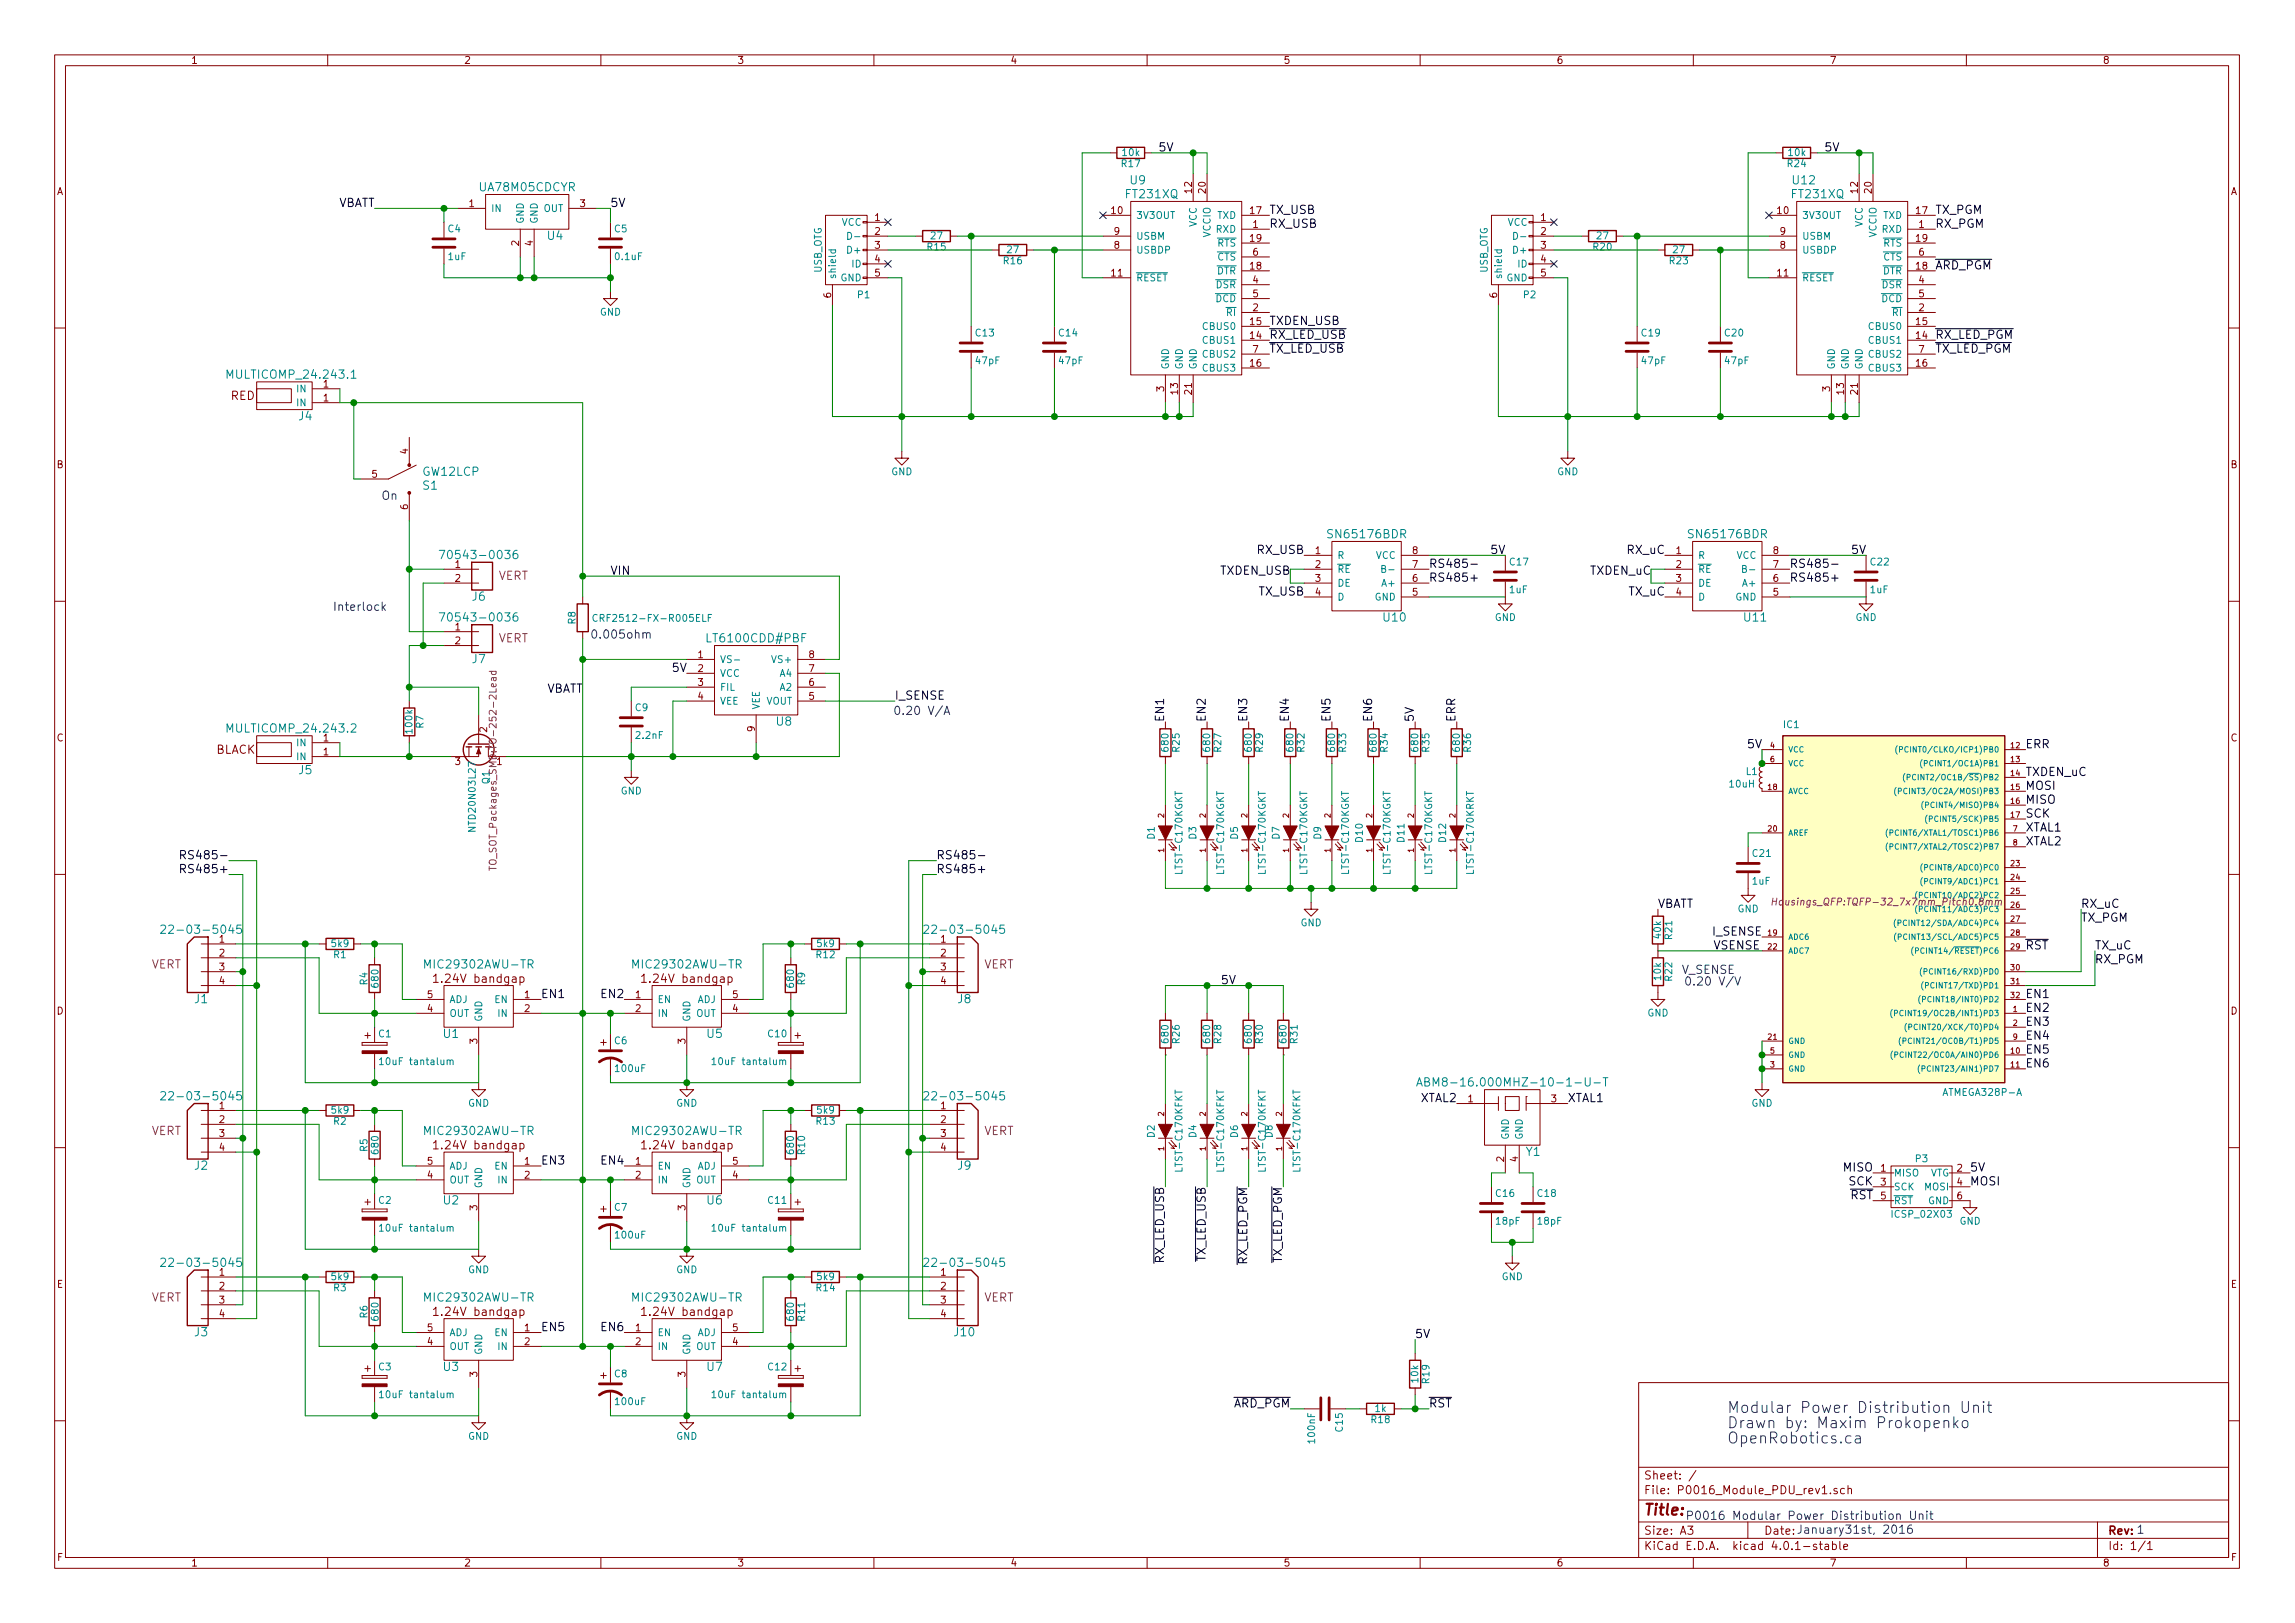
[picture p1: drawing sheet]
<svg xmlns="http://www.w3.org/2000/svg" width="420mm" height="297mm" viewBox="0 0 420 297" stroke-linecap="round" stroke-linejoin="round" font-family="sans-serif">
<defs><g id="words">
<g font-size="2.8" fill="#0000c2">
<text x="316.2" y="258.6">Modular Power Distribution Unit</text>
<text x="316.2" y="261.4">Drawn by: Maxim Prokopenko</text>
<text x="316.2" y="264.2">OpenRobotics.ca</text>
</g>
<text font-size="2.8" fill="#840000" x="301" y="277.3">Title:</text>
<g font-size="2.1">
<text x="212.1" y="27.7">5V</text>
<text x="334" y="27.7">5V</text>
<text x="61.5" y="37.9">VBATT</text>
<text x="111.8" y="37.9">5V</text>
<text x="232.4" y="41.7">RX_USB</text>
<text x="232.4" y="39.2">TX_USB</text>
<text x="354.3" y="41.7">RX_PGM</text>
<text x="354.3" y="39.2">TX_PGM</text>
<text x="354.3" y="49.3">ARD_PGM</text>
<text x="232.4" y="59.5">TXDEN_USB</text>
<text x="232.4" y="62">RX_LED_USB</text>
<text x="232.4" y="64.6">TX_LED_USB</text>
<text x="354.3" y="62">RX_LED_PGM</text>
<text x="354.3" y="64.6">TX_LED_PGM</text>
<text x="230.1" y="101.4">RX_USB</text>
<text x="273" y="101.4">5V</text>
<text x="297.8" y="101.4">RX_uC</text>
<text x="339" y="101.4">5V</text>
<text x="111.8" y="105.2">VIN</text>
<text x="223.4" y="105.2">TXDEN_USB</text>
<text x="261.6" y="103.9">RS485-</text>
<text x="261.6" y="106.5">RS485+</text>
<text x="291.1" y="105.2">TXDEN_uC</text>
<text x="327.7" y="103.9">RS485-</text>
<text x="327.7" y="106.5">RS485+</text>
<text x="123.1" y="123">5V</text>
<text x="99.6" y="126.8">VBATT</text>
<text x="163.8" y="128.1">I_SENSE</text>
<text x="213.1" y="132.1" transform="rotate(-90 213.1 132.1)">EN1</text>
<text x="220.7" y="132.1" transform="rotate(-90 220.7 132.1)">EN2</text>
<text x="228.3" y="132.1" transform="rotate(-90 228.3 132.1)">EN3</text>
<text x="236" y="132.1" transform="rotate(-90 236 132.1)">EN4</text>
<text x="243.6" y="132.1" transform="rotate(-90 243.6 132.1)">EN5</text>
<text x="251.2" y="132.1" transform="rotate(-90 251.2 132.1)">EN6</text>
<text x="258.8" y="132.1" transform="rotate(-90 258.8 132.1)">5V</text>
<text x="266.4" y="132.1" transform="rotate(-90 266.4 132.1)">ERR</text>
<text x="320" y="136.9">5V</text>
<text x="370.8" y="136.9">ERR</text>
<text x="370.8" y="142">TXDEN_uC</text>
<text x="370.8" y="144.6">MOSI</text>
<text x="370.8" y="147.1">MISO</text>
<text x="370.8" y="149.6">SCK</text>
<text x="370.8" y="152.2">XTAL1</text>
<text x="370.8" y="154.7">XTAL2</text>
<text x="34.2" y="159.8">RS485+</text>
<text x="34.7" y="157.3">RS485-</text>
<text x="171.4" y="157.3">RS485-</text>
<text x="171.4" y="159.8">RS485+</text>
<text x="303.5" y="166.2">VBATT</text>
<text x="381" y="166.2">RX_uC</text>
<text x="313.6" y="171.2">I_SENSE</text>
<text x="313.7" y="173.8">VSENSE</text>
<text x="370.8" y="173.8">RST</text>
<text x="381" y="168.7">TX_PGM</text>
<text x="383.5" y="173.8">TX_uC</text>
<text x="383.5" y="176.3">RX_PGM</text>
<text x="99.1" y="182.7">EN1</text>
<text x="110.2" y="182.7">EN2</text>
<text x="223.5" y="180.1">5V</text>
<text x="370.8" y="182.7">EN1</text>
<text x="370.8" y="185.2">EN2</text>
<text x="370.8" y="187.7">EN3</text>
<text x="370.8" y="190.3">EN4</text>
<text x="370.8" y="192.8">EN5</text>
<text x="370.8" y="195.4">EN6</text>
<text x="260" y="201.7">XTAL2</text>
<text x="287" y="201.7">XTAL1</text>
<text x="99.1" y="213.1">EN3</text>
<text x="110.2" y="213.1">EN4</text>
<text x="337.5" y="214.4">MISO</text>
<text x="360.7" y="214.4">5V</text>
<text x="338.4" y="217">SCK</text>
<text x="338.7" y="219.5">RST</text>
<text x="360.7" y="217">MOSI</text>
<text x="213.1" y="231.3" transform="rotate(-90 213.1 231.3)">RX_LED_USB</text>
<text x="220.7" y="231" transform="rotate(-90 220.7 231)">TX_LED_USB</text>
<text x="228.3" y="231.6" transform="rotate(-90 228.3 231.6)">RX_LED_PGM</text>
<text x="234.7" y="231.4" transform="rotate(-90 234.7 231.4)">TX_LED_PGM</text>
<text x="99.1" y="243.6">EN5</text>
<text x="110.2" y="243.6">EN6</text>
<text x="259.1" y="244.9">5V</text>
<text x="225.6" y="257.6">ARD_PGM</text>
<text x="261.6" y="257.6">RST</text>
</g>
<g font-size="2.1" fill="#008484">
<text x="88" y="35">UA78M05CDCYR</text>
<text x="206.9" y="33.7">U9</text>
<text x="328.3" y="33.7">U12</text>
<text x="206.2" y="36.3">FT231XQ</text>
<text x="328.1" y="36.3">FT231XQ</text>
<text x="100.3" y="43.9">U4</text>
<text x="42.2" y="69.3">MULTICOMP_24.243.1</text>
<text x="54.7" y="76.9">J4</text>
<text x="77.4" y="87.1">GW12LCP</text>
<text x="77.4" y="89.6">S1</text>
<text x="243.5" y="98.5">SN65176BDR</text>
<text x="309.5" y="98.5">SN65176BDR</text>
<text x="82" y="102.3">70543-0036</text>
<text x="82" y="113.8">70543-0036</text>
<text x="86.5" y="109.9">J6</text>
<text x="253.3" y="113.8">U10</text>
<text x="319.4" y="113.8">U11</text>
<text x="129.8" y="117.6">LT6100CDD#PBF</text>
<text x="86.5" y="121.4">J7</text>
<text x="42.2" y="134.1">MULTICOMP_24.243.2</text>
<text x="142.2" y="132.8">U8</text>
<text x="54.7" y="141.7">J5</text>
<text x="31.4" y="170.9">22-03-5045</text>
<text x="171.1" y="170.9">22-03-5045</text>
<text x="78.4" y="177.3">MIC29302AWU-TR</text>
<text x="116.5" y="177.3">MIC29302AWU-TR</text>
<text x="35.6" y="183.6">J1</text>
<text x="175.4" y="183.6">J8</text>
<text x="81.2" y="190">U1</text>
<text x="129.5" y="190">U5</text>
<text x="31.4" y="201.4">22-03-5045</text>
<text x="171.1" y="201.4">22-03-5045</text>
<text x="263.4" y="198.8">ABM8-16.000MHZ-10-1-U-T</text>
<text x="78.4" y="207.7">MIC29302AWU-TR</text>
<text x="116.5" y="207.7">MIC29302AWU-TR</text>
<text x="35.6" y="214.1">J2</text>
<text x="175.4" y="214.1">J9</text>
<text x="279.4" y="211.5">Y1</text>
<text x="81.2" y="220.4">U2</text>
<text x="129.5" y="220.4">U6</text>
<text x="31.4" y="231.9">22-03-5045</text>
<text x="171.1" y="231.9">22-03-5045</text>
<text x="78.4" y="238.2">MIC29302AWU-TR</text>
<text x="116.5" y="238.2">MIC29302AWU-TR</text>
<text x="35.6" y="244.6">J3</text>
<text x="174.8" y="244.6">J10</text>
<text x="81.2" y="250.9">U3</text>
<text x="129.5" y="250.9">U7</text>
</g>
<g font-size="2.1" fill="#840000">
<text x="42.2" y="73.2">RED</text>
<text x="39.5" y="138">BLACK</text>
<text x="80.1" y="179.9">1.24V bandgap</text>
<text x="118.2" y="179.9">1.24V bandgap</text>
<text x="80.1" y="210.3">1.24V bandgap</text>
<text x="118.2" y="210.3">1.24V bandgap</text>
<text x="80.1" y="240.8">1.24V bandgap</text>
<text x="118.2" y="240.8">1.24V bandgap</text>
<text x="301" y="273.5">File: P0016_Module_PDU_rev1.sch</text>
<text x="301" y="270.8">Sheet: /</text>
<text x="301" y="280.9">Size: A3</text>
<text x="301" y="283.7">KiCad E.D.A. kicad 4.0.1-stable</text>
<text x="386" y="283.7">Id: 1/1</text>
</g>
<g font-size="2.1" fill="#0000c2">
<text x="69.8" y="91.5">On</text>
<text x="61" y="111.8">Interlock</text>
<text x="109.6" y="116.9">0.005ohm</text>
<text x="165.7" y="130.8">0.20 V/A</text>
<text x="308.4" y="178.2">V_SENSE</text>
<text x="310.6" y="180.4">0.20 V/V</text>
<text x="308.6" y="278.2">P0016 Modular Power Distribution Unit</text>
<text x="323" y="280.9">Date: January31st, 2016</text>
<text x="386" y="280.9">Rev: 1</text>
</g>
<g font-size="2.1" fill="#840084">
<text x="91.2" y="106.1">VERT</text>
<text x="91.2" y="117.6">VERT</text>
<text x="27.6" y="177.3">VERT</text>
<text x="180.1" y="177.3">VERT</text>
<text x="27.6" y="207.7">VERT</text>
<text x="180.1" y="207.7">VERT</text>
<text x="27.6" y="238.2">VERT</text>
<text x="180.1" y="238.2">VERT</text>
</g>
<g font-size="2.1" fill="#008400">
<text x="230.4" y="109">TX_USB</text>
<text x="298.1" y="109">TX_uC</text>
</g>
<g font-size="1.8" fill="#840000">
<text x="35" y="11.7">1</text>
<text x="85" y="11.7">2</text>
<text x="135" y="11.7">3</text>
<text x="185" y="11.7">4</text>
<text x="235" y="11.7">5</text>
<text x="285" y="11.7">6</text>
<text x="335" y="11.7">7</text>
<text x="385" y="11.7">8</text>
<text x="10.4" y="35.7">A</text>
<text x="218.2" y="35.3" transform="rotate(-90 218.2 35.3)">12</text>
<text x="220.7" y="35.3" transform="rotate(-90 220.7 35.3)">20</text>
<text x="340.1" y="35.3" transform="rotate(-90 340.1 35.3)">12</text>
<text x="342.6" y="35.3" transform="rotate(-90 342.6 35.3)">20</text>
<text x="408.4" y="35.7">A</text>
<text x="85.9" y="37.9">1</text>
<text x="106.2" y="37.9">3</text>
<text x="160.2" y="40.4">1</text>
<text x="203.5" y="39.2">10</text>
<text x="228.9" y="39.2">17</text>
<text x="229.4" y="41.7">1</text>
<text x="282.1" y="40.4">1</text>
<text x="325.4" y="39.2">10</text>
<text x="350.8" y="39.2">17</text>
<text x="351.3" y="41.7">1</text>
<text x="95" y="45" transform="rotate(-90 95 45)">2</text>
<text x="97.5" y="45" transform="rotate(-90 97.5 45)">4</text>
<text x="160.2" y="43">2</text>
<text x="160.2" y="45.5">3</text>
<text x="204" y="45.5">8</text>
<text x="204" y="43">9</text>
<text x="228.9" y="44.2">19</text>
<text x="229.4" y="46.8">6</text>
<text x="282.1" y="43">2</text>
<text x="282.1" y="45.5">3</text>
<text x="325.9" y="45.5">8</text>
<text x="325.9" y="43">9</text>
<text x="350.8" y="44.2">19</text>
<text x="351.3" y="46.8">6</text>
<text x="160.2" y="48">4</text>
<text x="160.2" y="50.6">5</text>
<text x="203.5" y="50.6">11</text>
<text x="228.9" y="49.3">18</text>
<text x="229.4" y="51.9">4</text>
<text x="282.1" y="48">4</text>
<text x="282.1" y="50.6">5</text>
<text x="325.4" y="50.6">11</text>
<text x="350.8" y="49.3">18</text>
<text x="351.3" y="51.9">4</text>
<text x="152.1" y="54.5" transform="rotate(-90 152.1 54.5)">6</text>
<text x="228.9" y="59.5">15</text>
<text x="229.4" y="56.9">2</text>
<text x="229.4" y="54.4">5</text>
<text x="274.1" y="54.5" transform="rotate(-90 274.1 54.5)">6</text>
<text x="350.8" y="59.5">15</text>
<text x="351.3" y="56.9">2</text>
<text x="351.3" y="54.4">5</text>
<text x="228.9" y="62">14</text>
<text x="229.4" y="64.6">7</text>
<text x="350.8" y="62">14</text>
<text x="351.3" y="64.6">7</text>
<text x="59.2" y="70.9">1</text>
<text x="213.1" y="71.6" transform="rotate(-90 213.1 71.6)">3</text>
<text x="228.9" y="67.1">16</text>
<text x="335" y="71.6" transform="rotate(-90 335 71.6)">3</text>
<text x="350.8" y="67.1">16</text>
<text x="59.2" y="73.4">1</text>
<text x="215.6" y="72.1" transform="rotate(-90 215.6 72.1)">13</text>
<text x="218.2" y="72.1" transform="rotate(-90 218.2 72.1)">21</text>
<text x="337.6" y="72.1" transform="rotate(-90 337.6 72.1)">13</text>
<text x="340.1" y="72.1" transform="rotate(-90 340.1 72.1)">21</text>
<text x="74.7" y="83.1" transform="rotate(-90 74.7 83.1)">4</text>
<text x="10.4" y="85.7">B</text>
<text x="68.1" y="87.4">5</text>
<text x="408.4" y="85.7">B</text>
<text x="74.7" y="93.2" transform="rotate(-90 74.7 93.2)">6</text>
<text x="240.8" y="101.4">1</text>
<text x="258.6" y="101.4">8</text>
<text x="306.9" y="101.4">1</text>
<text x="324.6" y="101.4">8</text>
<text x="83.3" y="103.9">1</text>
<text x="83.3" y="106.5">2</text>
<text x="240.8" y="103.9">2</text>
<text x="240.8" y="106.5">3</text>
<text x="258.6" y="106.5">6</text>
<text x="258.6" y="103.9">7</text>
<text x="306.9" y="103.9">2</text>
<text x="306.9" y="106.5">3</text>
<text x="324.6" y="106.5">6</text>
<text x="324.6" y="103.9">7</text>
<text x="240.8" y="109">4</text>
<text x="258.6" y="109">5</text>
<text x="306.9" y="109">4</text>
<text x="324.6" y="109">5</text>
<text x="83.3" y="115.4">1</text>
<text x="83.3" y="117.9">2</text>
<text x="127.8" y="120.4">1</text>
<text x="127.8" y="123">2</text>
<text x="127.8" y="125.5">3</text>
<text x="148.1" y="125.5">6</text>
<text x="148.1" y="123">7</text>
<text x="148.1" y="120.4">8</text>
<text x="127.8" y="128.1">4</text>
<text x="148.1" y="128.1">5</text>
<text x="10.4" y="135.7">C</text>
<text x="59.2" y="135.7">1</text>
<text x="89.2" y="134" transform="rotate(-90 89.2 134)">2</text>
<text x="138.2" y="133.9" transform="rotate(-90 138.2 133.9)">9</text>
<text x="408.4" y="135.7">C</text>
<text x="59.2" y="138.2">1</text>
<text x="83.3" y="140">3</text>
<text x="91" y="140">1</text>
<text x="40.2" y="172.5">1</text>
<text x="172.2" y="172.5">1</text>
<text x="40.2" y="175">2</text>
<text x="40.2" y="177.6">3</text>
<text x="172.2" y="175">2</text>
<text x="172.2" y="177.6">3</text>
<text x="10.4" y="185.7">D</text>
<text x="40.2" y="180.1">4</text>
<text x="78.3" y="185.2">4</text>
<text x="78.3" y="182.7">5</text>
<text x="96" y="182.7">1</text>
<text x="96" y="185.2">2</text>
<text x="116.4" y="182.7">1</text>
<text x="116.4" y="185.2">2</text>
<text x="134.1" y="185.2">4</text>
<text x="134.1" y="182.7">5</text>
<text x="172.2" y="180.1">4</text>
<text x="408.4" y="185.7">D</text>
<text x="87.4" y="191" transform="rotate(-90 87.4 191)">3</text>
<text x="125.5" y="191" transform="rotate(-90 125.5 191)">3</text>
<text x="40.2" y="203">1</text>
<text x="172.2" y="203">1</text>
<text x="268.8" y="201.7">1</text>
<text x="284" y="201.7">3</text>
<text x="40.2" y="205.5">2</text>
<text x="40.2" y="208.1">3</text>
<text x="172.2" y="205.5">2</text>
<text x="172.2" y="208.1">3</text>
<text x="40.2" y="210.6">4</text>
<text x="78.3" y="215.7">4</text>
<text x="78.3" y="213.1">5</text>
<text x="96" y="213.1">1</text>
<text x="96" y="215.7">2</text>
<text x="116.4" y="213.1">1</text>
<text x="116.4" y="215.7">2</text>
<text x="134.1" y="215.7">4</text>
<text x="134.1" y="213.1">5</text>
<text x="172.2" y="210.6">4</text>
<text x="275.3" y="212.6" transform="rotate(-90 275.3 212.6)">2</text>
<text x="277.9" y="212.6" transform="rotate(-90 277.9 212.6)">4</text>
<text x="344.3" y="214.4">1</text>
<text x="358.3" y="214.4">2</text>
<text x="87.4" y="221.5" transform="rotate(-90 87.4 221.5)">3</text>
<text x="125.5" y="221.5" transform="rotate(-90 125.5 221.5)">3</text>
<text x="344.3" y="217">3</text>
<text x="344.3" y="219.5">5</text>
<text x="358.3" y="217">4</text>
<text x="358.3" y="219.5">6</text>
<text x="40.2" y="233.5">1</text>
<text x="172.2" y="233.5">1</text>
<text x="10.4" y="235.7">E</text>
<text x="40.2" y="236">2</text>
<text x="40.2" y="238.5">3</text>
<text x="172.2" y="236">2</text>
<text x="172.2" y="238.5">3</text>
<text x="408.4" y="235.7">E</text>
<text x="40.2" y="241.1">4</text>
<text x="78.3" y="243.6">5</text>
<text x="96" y="243.6">1</text>
<text x="116.4" y="243.6">1</text>
<text x="134.1" y="243.6">5</text>
<text x="172.2" y="241.1">4</text>
<text x="78.3" y="246.2">4</text>
<text x="87.4" y="252" transform="rotate(-90 87.4 252)">3</text>
<text x="96" y="246.2">2</text>
<text x="116.4" y="246.2">2</text>
<text x="125.5" y="252" transform="rotate(-90 125.5 252)">3</text>
<text x="134.1" y="246.2">4</text>
<text x="10.5" y="285.7">F</text>
<text x="35" y="286.7">1</text>
<text x="85" y="286.7">2</text>
<text x="135" y="286.7">3</text>
<text x="185" y="286.7">4</text>
<text x="235" y="286.7">5</text>
<text x="285" y="286.7">6</text>
<text x="335" y="286.7">7</text>
<text x="385" y="286.7">8</text>
<text x="408.5" y="285.7">F</text>
</g>
<g font-size="1.8" fill="#008484">
<text x="205.5" y="28.5">10k</text>
<text x="327.5" y="28.5">10k</text>
<text x="205.4" y="30.6">R17</text>
<text x="327.3" y="30.6">R24</text>
<text x="89.9" y="38.8">IN</text>
<text x="95.9" y="40.9" transform="rotate(-90 95.9 40.9)">GND</text>
<text x="98.4" y="40.9" transform="rotate(-90 98.4 40.9)">GND</text>
<text x="99.4" y="38.8">OUT</text>
<text x="154" y="41.3">VCC</text>
<text x="208" y="40">3V3OUT</text>
<text x="219.1" y="41.6" transform="rotate(-90 219.1 41.6)">VCC</text>
<text x="222.8" y="40">TXD</text>
<text x="275.9" y="41.3">VCC</text>
<text x="329.9" y="40">3V3OUT</text>
<text x="341" y="41.6" transform="rotate(-90 341 41.6)">VCC</text>
<text x="344.7" y="40">TXD</text>
<text x="82" y="42.5">C4</text>
<text x="82.1" y="47.6">1uF</text>
<text x="112.5" y="42.5">C5</text>
<text x="112.7" y="47.6">0.1uF</text>
<text x="155.4" y="46.4">D+</text>
<text x="169.8" y="45.8">R15</text>
<text x="170.5" y="43.8">27</text>
<text x="184.5" y="46.3">27</text>
<text x="208" y="46.4">USBDP</text>
<text x="208" y="43.9">USBM</text>
<text x="221.6" y="43.5" transform="rotate(-90 221.6 43.5)">VCCIO</text>
<text x="222.6" y="42.6">RXD</text>
<text x="222.8" y="47.7">CTS</text>
<text x="222.8" y="45.1">RTS</text>
<text x="277.3" y="46.4">D+</text>
<text x="291.7" y="45.8">R20</text>
<text x="292.4" y="43.8">27</text>
<text x="306.4" y="46.3">27</text>
<text x="329.9" y="46.4">USBDP</text>
<text x="329.9" y="43.9">USBM</text>
<text x="343.5" y="43.5" transform="rotate(-90 343.5 43.5)">VCCIO</text>
<text x="344.5" y="42.6">RXD</text>
<text x="344.7" y="47.7">CTS</text>
<text x="344.7" y="45.1">RTS</text>
<text x="150.4" y="50" transform="rotate(-90 150.4 50)">USB_OTG</text>
<text x="153" y="51.1" transform="rotate(-90 153 51.1)">shield</text>
<text x="153.8" y="51.5">GND</text>
<text x="156" y="48.9">ID</text>
<text x="183.8" y="48.3">R16</text>
<text x="208" y="51.5">RESET</text>
<text x="222.6" y="52.7">DSR</text>
<text x="222.7" y="50.2">DTR</text>
<text x="272.3" y="50" transform="rotate(-90 272.3 50)">USB_OTG</text>
<text x="275" y="51.1" transform="rotate(-90 275 51.1)">shield</text>
<text x="275.7" y="51.5">GND</text>
<text x="277.9" y="48.9">ID</text>
<text x="305.7" y="48.3">R23</text>
<text x="329.9" y="51.5">RESET</text>
<text x="344.5" y="52.7">DSR</text>
<text x="344.6" y="50.2">DTR</text>
<text x="109.8" y="57.7">GND</text>
<text x="157" y="54.6">P1</text>
<text x="222.5" y="55.3">DCD</text>
<text x="224.5" y="57.8">RI</text>
<text x="279" y="54.6">P2</text>
<text x="344.4" y="55.3">DCD</text>
<text x="346.5" y="57.8">RI</text>
<text x="178.7" y="61.6">C13</text>
<text x="193.9" y="61.6">C14</text>
<text x="220.3" y="65.4">CBUS2</text>
<text x="220.3" y="62.9">CBUS1</text>
<text x="220.3" y="60.4">CBUS0</text>
<text x="300.6" y="61.6">C19</text>
<text x="315.8" y="61.6">C20</text>
<text x="342.2" y="65.4">CBUS2</text>
<text x="342.2" y="62.9">CBUS1</text>
<text x="342.2" y="60.4">CBUS0</text>
<text x="54.4" y="71.8">IN</text>
<text x="178.7" y="66.6">47pF</text>
<text x="194" y="66.6">47pF</text>
<text x="214" y="67.6" transform="rotate(-90 214 67.6)">GND</text>
<text x="216.5" y="67.6" transform="rotate(-90 216.5 67.6)">GND</text>
<text x="219.1" y="67.6" transform="rotate(-90 219.1 67.6)">GND</text>
<text x="220.3" y="68">CBUS3</text>
<text x="300.6" y="66.6">47pF</text>
<text x="315.9" y="66.6">47pF</text>
<text x="335.9" y="67.6" transform="rotate(-90 335.9 67.6)">GND</text>
<text x="338.5" y="67.6" transform="rotate(-90 338.5 67.6)">GND</text>
<text x="341" y="67.6" transform="rotate(-90 341 67.6)">GND</text>
<text x="342.2" y="68">CBUS3</text>
<text x="54.4" y="74.3">IN</text>
<text x="163.1" y="87">GND</text>
<text x="285.1" y="87">GND</text>
<text x="244.9" y="102.3">R</text>
<text x="244.9" y="104.8">RE</text>
<text x="244.9" y="107.4">DE</text>
<text x="251.8" y="102.3">VCC</text>
<text x="253.2" y="107.4">A+</text>
<text x="276.5" y="103.5">C17</text>
<text x="310.9" y="102.3">R</text>
<text x="310.9" y="104.8">RE</text>
<text x="310.9" y="107.4">DE</text>
<text x="317.8" y="102.3">VCC</text>
<text x="319.3" y="107.4">A+</text>
<text x="342.5" y="103.5">C22</text>
<text x="110.1" y="113.8">CRF2512-FX-R005ELF</text>
<text x="244.9" y="109.9">D</text>
<text x="251.6" y="109.9">GND</text>
<text x="273.6" y="113.6">GND</text>
<text x="276.4" y="108.5">1uF</text>
<text x="310.9" y="109.9">D</text>
<text x="317.6" y="109.9">GND</text>
<text x="339.7" y="113.6">GND</text>
<text x="342.4" y="108.5">1uF</text>
<text x="105.4" y="114.2" transform="rotate(-90 105.4 114.2)">R8</text>
<text x="131.8" y="121.3">VS-</text>
<text x="131.8" y="123.9">VCC</text>
<text x="141.6" y="121.3">VS+</text>
<text x="142.8" y="123.9">A4</text>
<text x="116.3" y="130.1">C9</text>
<text x="131.8" y="126.4">FIL</text>
<text x="131.8" y="128.9">VEE</text>
<text x="139.1" y="129.8" transform="rotate(-90 139.1 129.8)">VEE</text>
<text x="140.1" y="128.9">VOUT</text>
<text x="142.8" y="126.4">A2</text>
<text x="54.4" y="136.6">IN</text>
<text x="75.5" y="134.1" transform="rotate(-90 75.5 134.1)">100k</text>
<text x="77.5" y="133.2" transform="rotate(-90 77.5 133.2)">R7</text>
<text x="116.5" y="135.2">2.2nF</text>
<text x="213.9" y="137.4" transform="rotate(-90 213.9 137.4)">680</text>
<text x="216" y="137.6" transform="rotate(-90 216 137.6)">R25</text>
<text x="221.5" y="137.4" transform="rotate(-90 221.5 137.4)">680</text>
<text x="223.6" y="137.6" transform="rotate(-90 223.6 137.6)">R27</text>
<text x="229.2" y="137.4" transform="rotate(-90 229.2 137.4)">680</text>
<text x="231.2" y="137.6" transform="rotate(-90 231.2 137.6)">R29</text>
<text x="236.8" y="137.4" transform="rotate(-90 236.8 137.4)">680</text>
<text x="238.8" y="137.6" transform="rotate(-90 238.8 137.6)">R32</text>
<text x="244.4" y="137.4" transform="rotate(-90 244.4 137.4)">680</text>
<text x="246.4" y="137.6" transform="rotate(-90 246.4 137.6)">R33</text>
<text x="252" y="137.4" transform="rotate(-90 252 137.4)">680</text>
<text x="254.1" y="137.6" transform="rotate(-90 254.1 137.6)">R34</text>
<text x="259.6" y="137.4" transform="rotate(-90 259.6 137.4)">680</text>
<text x="261.7" y="137.6" transform="rotate(-90 261.7 137.6)">R35</text>
<text x="267.3" y="137.4" transform="rotate(-90 267.3 137.4)">680</text>
<text x="269.3" y="137.6" transform="rotate(-90 269.3 137.6)">R36</text>
<text x="326.6" y="133.2">IC1</text>
<text x="54.4" y="139.1">IN</text>
<text x="89.6" y="143.4" transform="rotate(-90 89.6 143.4)">Q1</text>
<text x="319.7" y="141.8">L1</text>
<text x="113.6" y="145.4">GND</text>
<text x="316.7" y="144.1">10uH</text>
<text x="87.1" y="151.8" transform="rotate(-90 87.1 151.8)">NTD20N03L27</text>
<text x="211.4" y="153.6" transform="rotate(-90 211.4 153.6)">D1</text>
<text x="219" y="153.6" transform="rotate(-90 219 153.6)">D3</text>
<text x="226.6" y="153.6" transform="rotate(-90 226.6 153.6)">D5</text>
<text x="234.2" y="153.6" transform="rotate(-90 234.2 153.6)">D7</text>
<text x="241.9" y="153.6" transform="rotate(-90 241.9 153.6)">D9</text>
<text x="249.5" y="154.1" transform="rotate(-90 249.5 154.1)">D10</text>
<text x="257.1" y="154.1" transform="rotate(-90 257.1 154.1)">D11</text>
<text x="264.7" y="154.1" transform="rotate(-90 264.7 154.1)">D12</text>
<text x="216.5" y="159.5" transform="rotate(-90 216.5 159.5)">LTST-C170KGKT</text>
<text x="224.1" y="159.5" transform="rotate(-90 224.1 159.5)">LTST-C170KGKT</text>
<text x="231.7" y="159.5" transform="rotate(-90 231.7 159.5)">LTST-C170KGKT</text>
<text x="239.3" y="159.5" transform="rotate(-90 239.3 159.5)">LTST-C170KGKT</text>
<text x="246.9" y="159.5" transform="rotate(-90 246.9 159.5)">LTST-C170KGKT</text>
<text x="254.6" y="159.5" transform="rotate(-90 254.6 159.5)">LTST-C170KGKT</text>
<text x="262.2" y="159.5" transform="rotate(-90 262.2 159.5)">LTST-C170KGKT</text>
<text x="269.8" y="159.5" transform="rotate(-90 269.8 159.5)">LTST-C170KRKT</text>
<text x="320.8" y="161.9">1uF</text>
<text x="320.9" y="156.8">C21</text>
<text x="318.1" y="167">GND</text>
<text x="60.8" y="173.3">5k9</text>
<text x="149.7" y="173.3">5k9</text>
<text x="238.1" y="169.5">GND</text>
<text x="304.1" y="171.7" transform="rotate(-90 304.1 171.7)">40k</text>
<text x="306.1" y="171.8" transform="rotate(-90 306.1 171.8)">R21</text>
<text x="61.1" y="175.3">R1</text>
<text x="149.5" y="175.3">R12</text>
<text x="304.1" y="179.3" transform="rotate(-90 304.1 179.3)">10k</text>
<text x="306.1" y="179.5" transform="rotate(-90 306.1 179.5)">R22</text>
<text x="67.3" y="180.2" transform="rotate(-90 67.3 180.2)">R4</text>
<text x="69.3" y="180.6" transform="rotate(-90 69.3 180.6)">680</text>
<text x="82.3" y="183.6">ADJ</text>
<text x="90.5" y="183.6">EN</text>
<text x="120.4" y="183.6">EN</text>
<text x="127.5" y="183.6">ADJ</text>
<text x="145.3" y="180.6" transform="rotate(-90 145.3 180.6)">680</text>
<text x="147.4" y="180.2" transform="rotate(-90 147.4 180.2)">R9</text>
<text x="69.3" y="189.8">C1</text>
<text x="82.3" y="186.1">OUT</text>
<text x="88.3" y="187" transform="rotate(-90 88.3 187)">GND</text>
<text x="91.2" y="186.1">IN</text>
<text x="112.5" y="191.1">C6</text>
<text x="120.4" y="186.1">IN</text>
<text x="126.4" y="187" transform="rotate(-90 126.4 187)">GND</text>
<text x="127.3" y="186.1">OUT</text>
<text x="140.7" y="189.8">C10</text>
<text x="213.9" y="190.7" transform="rotate(-90 213.9 190.7)">680</text>
<text x="216" y="190.9" transform="rotate(-90 216 190.9)">R26</text>
<text x="221.5" y="190.7" transform="rotate(-90 221.5 190.7)">680</text>
<text x="223.6" y="190.9" transform="rotate(-90 223.6 190.9)">R28</text>
<text x="229.2" y="190.7" transform="rotate(-90 229.2 190.7)">680</text>
<text x="231.2" y="190.9" transform="rotate(-90 231.2 190.9)">R30</text>
<text x="235.5" y="190.7" transform="rotate(-90 235.5 190.7)">680</text>
<text x="237.5" y="190.9" transform="rotate(-90 237.5 190.9)">R31</text>
<text x="301.6" y="186">GND</text>
<text x="70.2" y="194.9">10uF tantalum</text>
<text x="112.8" y="196.2">100uF</text>
<text x="131.1" y="194.9">10uF tantalum</text>
<text x="60.8" y="203.8">5k9</text>
<text x="85.7" y="202.5">GND</text>
<text x="123.8" y="202.5">GND</text>
<text x="149.7" y="203.8">5k9</text>
<text x="320.6" y="202.5">GND</text>
<text x="356.1" y="200.5">ATMEGA328P-A</text>
<text x="61.1" y="205.8">R2</text>
<text x="149.5" y="205.8">R13</text>
<text x="211.4" y="208.2" transform="rotate(-90 211.4 208.2)">D2</text>
<text x="219" y="208.2" transform="rotate(-90 219 208.2)">D4</text>
<text x="226.6" y="208.2" transform="rotate(-90 226.6 208.2)">D6</text>
<text x="233" y="208.2" transform="rotate(-90 233 208.2)">D8</text>
<text x="276.2" y="208.6" transform="rotate(-90 276.2 208.6)">GND</text>
<text x="278.8" y="208.6" transform="rotate(-90 278.8 208.6)">GND</text>
<text x="67.3" y="210.7" transform="rotate(-90 67.3 210.7)">R5</text>
<text x="69.3" y="211.1" transform="rotate(-90 69.3 211.1)">680</text>
<text x="82.3" y="214">ADJ</text>
<text x="90.5" y="214">EN</text>
<text x="120.4" y="214">EN</text>
<text x="127.5" y="214">ADJ</text>
<text x="145.3" y="211.1" transform="rotate(-90 145.3 211.1)">680</text>
<text x="147.4" y="211.2" transform="rotate(-90 147.4 211.2)">R10</text>
<text x="216.5" y="214" transform="rotate(-90 216.5 214)">LTST-C170KFKT</text>
<text x="224.1" y="214" transform="rotate(-90 224.1 214)">LTST-C170KFKT</text>
<text x="231.7" y="214" transform="rotate(-90 231.7 214)">LTST-C170KFKT</text>
<text x="238" y="214" transform="rotate(-90 238 214)">LTST-C170KFKT</text>
<text x="346.7" y="215.3">MISO</text>
<text x="350.7" y="212.7">P3</text>
<text x="353.2" y="215.3">VTG</text>
<text x="69.3" y="220.3">C2</text>
<text x="82.3" y="216.6">OUT</text>
<text x="88.3" y="217.5" transform="rotate(-90 88.3 217.5)">GND</text>
<text x="91.2" y="216.6">IN</text>
<text x="112.5" y="221.6">C7</text>
<text x="120.4" y="216.6">IN</text>
<text x="126.4" y="217.5" transform="rotate(-90 126.4 217.5)">GND</text>
<text x="127.3" y="216.6">OUT</text>
<text x="140.7" y="220.3">C11</text>
<text x="273.9" y="219">C16</text>
<text x="281.5" y="219">C18</text>
<text x="346.7" y="217.8">SCK</text>
<text x="346.7" y="220.4">RST</text>
<text x="352.3" y="217.8">MOSI</text>
<text x="352.9" y="220.4">GND</text>
<text x="70.2" y="225.4">10uF tantalum</text>
<text x="112.8" y="226.7">100uF</text>
<text x="131.1" y="225.4">10uF tantalum</text>
<text x="274" y="224.1">18pF</text>
<text x="281.6" y="224.1">18pF</text>
<text x="346.7" y="222.8">ICSP_02X03</text>
<text x="358.7" y="224.1">GND</text>
<text x="85.7" y="233">GND</text>
<text x="123.8" y="233">GND</text>
<text x="60.8" y="234.3">5k9</text>
<text x="61.1" y="236.3">R3</text>
<text x="149.5" y="236.3">R14</text>
<text x="149.7" y="234.3">5k9</text>
<text x="274.9" y="234.3">GND</text>
<text x="67.3" y="241.2" transform="rotate(-90 67.3 241.2)">R6</text>
<text x="69.3" y="241.5" transform="rotate(-90 69.3 241.5)">680</text>
<text x="82.3" y="244.5">ADJ</text>
<text x="90.5" y="244.5">EN</text>
<text x="120.4" y="244.5">EN</text>
<text x="127.5" y="244.5">ADJ</text>
<text x="145.3" y="241.5" transform="rotate(-90 145.3 241.5)">680</text>
<text x="147.4" y="241.7" transform="rotate(-90 147.4 241.7)">R11</text>
<text x="69.3" y="250.8">C3</text>
<text x="82.3" y="247.1">OUT</text>
<text x="88.3" y="247.9" transform="rotate(-90 88.3 247.9)">GND</text>
<text x="91.2" y="247.1">IN</text>
<text x="120.4" y="247.1">IN</text>
<text x="126.4" y="247.9" transform="rotate(-90 126.4 247.9)">GND</text>
<text x="127.3" y="247.1">OUT</text>
<text x="140.7" y="250.8">C12</text>
<text x="70.2" y="255.9">10uF tantalum</text>
<text x="112.5" y="252.1">C8</text>
<text x="112.8" y="257.1">100uF</text>
<text x="131.1" y="255.9">10uF tantalum</text>
<text x="259.6" y="253" transform="rotate(-90 259.6 253)">10k</text>
<text x="261.7" y="253.1" transform="rotate(-90 261.7 253.1)">R19</text>
<text x="85.7" y="263.5">GND</text>
<text x="123.8" y="263.5">GND</text>
<text x="240.7" y="264" transform="rotate(-90 240.7 264)">100nF</text>
<text x="245.8" y="262" transform="rotate(-90 245.8 262)">C15</text>
<text x="251.1" y="260.4">R18</text>
<text x="251.8" y="258.4">1k</text>
</g>
<g font-size="1.8" fill="#840084">
<text x="90.9" y="157.7" transform="rotate(-90 90.9 157.7)">TO_SOT_Packages_SMD:TO-252-2Lead</text>
<text x="326.2" y="165.7">Housings_QFP:TQFP-32_7x7mm_Pitch0.8mm</text>
</g>
<g font-size="1.4" fill="#840000">
<text x="324.1" y="136.9">4</text>
<text x="368.1" y="136.9">12</text>
<text x="324.1" y="139.5">6</text>
<text x="368.1" y="139.5">13</text>
<text x="368.1" y="142">14</text>
<text x="213.1" y="149.6" transform="rotate(-90 213.1 149.6)">2</text>
<text x="220.7" y="149.6" transform="rotate(-90 220.7 149.6)">2</text>
<text x="228.3" y="149.6" transform="rotate(-90 228.3 149.6)">2</text>
<text x="236" y="149.6" transform="rotate(-90 236 149.6)">2</text>
<text x="243.6" y="149.6" transform="rotate(-90 243.6 149.6)">2</text>
<text x="251.2" y="149.6" transform="rotate(-90 251.2 149.6)">2</text>
<text x="258.8" y="149.6" transform="rotate(-90 258.8 149.6)">2</text>
<text x="266.4" y="149.6" transform="rotate(-90 266.4 149.6)">2</text>
<text x="323.7" y="144.6">18</text>
<text x="368.1" y="144.6">15</text>
<text x="368.1" y="147.1">16</text>
<text x="368.1" y="149.6">17</text>
<text x="213.1" y="156" transform="rotate(-90 213.1 156)">1</text>
<text x="220.7" y="156" transform="rotate(-90 220.7 156)">1</text>
<text x="228.3" y="156" transform="rotate(-90 228.3 156)">1</text>
<text x="236" y="156" transform="rotate(-90 236 156)">1</text>
<text x="243.6" y="156" transform="rotate(-90 243.6 156)">1</text>
<text x="251.2" y="156" transform="rotate(-90 251.2 156)">1</text>
<text x="258.8" y="156" transform="rotate(-90 258.8 156)">1</text>
<text x="266.4" y="156" transform="rotate(-90 266.4 156)">1</text>
<text x="323.7" y="152.2">20</text>
<text x="368.6" y="152.2">7</text>
<text x="368.6" y="154.7">8</text>
<text x="368.1" y="158.5">23</text>
<text x="368.1" y="161.1">24</text>
<text x="368.1" y="163.6">25</text>
<text x="368.1" y="166.2">26</text>
<text x="323.7" y="173.8">22</text>
<text x="323.7" y="171.2">19</text>
<text x="368.1" y="168.7">27</text>
<text x="368.1" y="171.2">28</text>
<text x="368.1" y="173.8">29</text>
<text x="368.1" y="177.6">30</text>
<text x="368.1" y="180.1">31</text>
<text x="368.1" y="182.7">32</text>
<text x="368.6" y="185.2">1</text>
<text x="323.7" y="190.3">21</text>
<text x="368.6" y="187.7">2</text>
<text x="368.6" y="190.3">9</text>
<text x="324.1" y="195.4">3</text>
<text x="324.1" y="192.8">5</text>
<text x="368.1" y="192.8">10</text>
<text x="368.1" y="195.4">11</text>
<text x="213.1" y="204.3" transform="rotate(-90 213.1 204.3)">2</text>
<text x="220.7" y="204.3" transform="rotate(-90 220.7 204.3)">2</text>
<text x="228.3" y="204.3" transform="rotate(-90 228.3 204.3)">2</text>
<text x="234.7" y="204.3" transform="rotate(-90 234.7 204.3)">2</text>
<text x="213.1" y="210.6" transform="rotate(-90 213.1 210.6)">1</text>
<text x="220.7" y="210.6" transform="rotate(-90 220.7 210.6)">1</text>
<text x="228.3" y="210.6" transform="rotate(-90 228.3 210.6)">1</text>
<text x="234.7" y="210.6" transform="rotate(-90 234.7 210.6)">1</text>
</g>
<g font-size="1.4" fill="#008484">
<text x="327.4" y="137.7">VCC</text>
<text x="349.4" y="137.7">(PCINT0/CLKO/ICP1)PB0</text>
<text x="327.4" y="140.2">VCC</text>
<text x="350.7" y="142.8">(PCINT2/OC1B/SS)PB2</text>
<text x="353" y="140.2">(PCINT1/OC1A)PB1</text>
<text x="327.4" y="145.3">AVCC</text>
<text x="348.9" y="145.3">(PCINT3/OC2A/MOSI)PB3</text>
<text x="353.3" y="147.9">(PCINT4/MISO)PB4</text>
<text x="327.4" y="152.9">AREF</text>
<text x="347.3" y="152.9">(PCINT6/XTAL1/TOSC1)PB6</text>
<text x="347.3" y="155.5">(PCINT7/XTAL2/TOSC2)PB7</text>
<text x="353.9" y="150.4">(PCINT5/SCK)PB5</text>
<text x="353" y="159.3">(PCINT8/ADC0)PC0</text>
<text x="353" y="161.8">(PCINT9/ADC1)PC1</text>
<text x="327.4" y="172">ADC6</text>
<text x="348.9" y="169.5">(PCINT12/SDA/ADC4)PC4</text>
<text x="349" y="172">(PCINT13/SCL/ADC5)PC5</text>
<text x="327.4" y="174.5">ADC7</text>
<text x="351.4" y="174.5">(PCINT14/RESET)PC6</text>
<text x="353.1" y="178.3">(PCINT16/RXD)PD0</text>
<text x="348.7" y="186">(PCINT19/OC2B/INT1)PD3</text>
<text x="353" y="183.4">(PCINT18/INT0)PD2</text>
<text x="353.3" y="180.9">(PCINT17/TXD)PD1</text>
<text x="327.4" y="191">GND</text>
<text x="350.1" y="191">(PCINT21/OC0B/T1)PD5</text>
<text x="351.1" y="188.5">(PCINT20/XCK/T0)PD4</text>
<text x="327.4" y="196.1">GND</text>
<text x="327.4" y="193.6">GND</text>
<text x="348.6" y="193.6">(PCINT22/OC0A/AIN0)PD6</text>
<text x="352.9" y="196.1">(PCINT23/AIN1)PD7</text>
</g>
<g font-size="1.4" fill="#840084">
<text x="352.2" y="164.4">(PCINT10/ADC2)PC2</text>
<text x="352.2" y="166.9">(PCINT11/ADC3)PC3</text>
</g>
</g></defs>
<g fill="none" stroke="#840000" stroke-width=".18">
<path d="M10 10h400v277h-400zM12 12h396v273.1h-396zM60 10v2M110 10v2M160 10v2M210 10v2M260 10v2M310 10v2M360 10v2M83.8 38.1h5.1M88.9 35.6h15.2v6.3h-15.2zM104.1 38.1h5.1"/>
<path d="M151.1 39.4h7.6v12.7h-7.6zM201.9 39.4h5.1M203.2 28h1.3M207 36.9h20.3v31.7h-20.3zM209.5 28h1.3M218.4 31.8v5.1M221 31.8v5.1M227.3 39.4h5.1M273 39.4h7.7v12.7h-7.7zM323.8 39.4h5.1M325.1 28h1.3M328.9 36.9h20.3v31.7h-20.3z"/>
<path d="M331.5 28h1.2M340.4 31.8v5.1M342.9 31.8v5.1M349.2 39.4h5.1M81.3 40.7v2.8M81.3 45.5v2.8M95.2 41.9v5.1M97.8 41.9v5.1M111.8 53.4v1.2h1.2l-1.2 1.3-1.3-1.3h1.3M111.8 40.7v2.8M111.8 45.5v2.8M152.4 52.1v3.8"/>
<path d="M158 40.5h.7v.3h-.7zM158 43.1h.7v.2h-.7zM158 45.6h.7v.3h-.7zM158 48.2h.7v.2h-.7zM158 50.7h.7v.3h-.7zM158.7 45.8h3.9M158.7 43.2h3.9M158.7 50.8h3.9M158.7 40.7h3.9M158.7 48.3h3.9M167.6 43.2h1.3M174 43.2h1.3"/>
<path d="M177.8 59.7v2.8M181.6 45.8h1.3M188 45.8h1.2M193 59.7v2.8M201.9 45.8h5.1M201.9 43.2h5.1M201.9 50.8h5.1M227.3 41.9h5.1M227.3 57.2h5.1M227.3 52.1h5.1M227.3 54.6h5.1M227.3 47h5.1"/>
<path d="M227.3 59.7h5.1M227.3 49.6h5.1M227.3 44.5h5.1M274.3 52.1v3.8M279.9 40.5h.8v.3h-.8zM279.9 43.1h.8v.2h-.8zM279.9 45.6h.8v.3h-.8zM279.9 48.2h.8v.2h-.8zM279.9 50.7h.8v.3h-.8zM280.7 45.8h3.8M280.7 43.2h3.8M280.7 50.8h3.8"/>
<path d="M280.7 40.7h3.8M280.7 48.3h3.8M289.6 43.2h1.2M295.9 43.2h1.3M299.7 59.7v2.8M303.5 45.8h1.3M309.9 45.8h1.2M315 59.7v2.8M323.8 45.8h5.1M323.8 43.2h5.1M323.8 50.8h5.1M349.2 41.9h5.1"/>
<path d="M349.2 57.2h5.1M349.2 52.1h5.1M349.2 54.6h5.1M349.2 47h5.1M349.2 59.7h5.1M349.2 49.6h5.1M349.2 44.5h5.1M10 60h2M47 71.2h6.3v2.5h-6.3zM47 69.9h10.1v5.1h-10.1zM57.1 73.7h5.1M57.1 71.2h5.1"/>
<path d="M177.8 64.6v2.7M193 64.6v2.7M213.4 68.6v5.1M215.9 68.6v5.1M218.4 68.6v5.1M227.3 64.8h5.1M227.3 62.3h5.1M227.3 67.3h5.1M299.7 64.6v2.7M315 64.6v2.7M335.3 68.6v5.1M337.8 68.6v5.1"/>
<path d="M340.4 68.6v5.1M349.2 64.8h5.1M349.2 62.3h5.1M349.2 67.3h5.1M408 60h2M74.9 80v5.1M74.9 90.2v5.1M76.2 85.1l-5.1 2.6h-5.1M165.1 82.6v1.3h1.3l-1.3 1.2-1.3-1.2h1.3M243.8 99.1h12.7v12.7h-12.7zM287 82.6v1.3h1.3l-1.3 1.2-1.3-1.2h1.3M309.9 99.1h12.7v12.7h-12.7z"/>
<path d="M10 110h2M81.3 104.2h6.3M81.3 106.7h6.3M81.3 118.1h6.3M81.3 115.6h6.3M106.7 109.3v1.2M106.7 115.6v1.3M130.8 118.1h15.2v12.7h-15.2zM238.8 101.6h5M238.8 104.2h5M238.8 106.7h5M238.8 109.3h5"/>
<path d="M256.5 101.6h5.1M256.5 104.2h5.1M256.5 106.7h5.1M256.5 109.3h5.1M275.6 106.5v4h1.3l-1.3 1.3-1.3-1.3h1.3M275.6 101.6v2.8M304.8 101.6h5.1M304.8 104.2h5.1M304.8 106.7h5.1M304.8 109.3h5.1M322.6 101.6h5.1M322.6 104.2h5.1"/>
<path d="M322.6 106.7h5.1M322.6 109.3h5.1M341.6 106.5v4h1.3l-1.3 1.3-1.2-1.3h1.2M341.6 101.6v2.8M408 110h2M47 135.9h6.3v2.6h-6.3zM47 134.7h10.1v5h-10.1zM57.1 138.5h5.1M57.1 135.9h5.1M74.9 128.3v1.3M74.9 134.7v1.2M85.9 136.7v1.8"/>
<path d="M87.6 136.7v1.8h-5.1M87.6 130.8v5.4M90.2 138.5h2.5M115.6 128.3v2.8M115.6 133.1v2.8M125.7 120.7h5.1M125.7 123.2h5.1M125.7 125.8h5.1M125.7 128.3h5.1M138.4 130.8v5.1M146 120.7h5.1M146 123.2h5.1"/>
<path d="M146 125.8h5.1M146 128.3h5.1M213.4 132.1v1.3M213.4 138.5v1.2M221 132.1v1.3M221 138.5v1.2M228.6 132.1v1.3M228.6 138.5v1.2M236.2 132.1v1.3M236.2 138.5v1.2M243.8 132.1v1.3M243.8 138.5v1.2"/>
<path d="M251.5 132.1v1.3M251.5 138.5v1.2M259.1 132.1v1.3M259.1 138.5v1.2M266.7 132.1v1.3M266.7 138.5v1.2M322.6 137.2h3.8M326.4 139.7h-3.8v.5l-.3 .1-.2 .4 .1 .4 .4 .2-.3 .1-.2 .3 .1 .4 .4 .2-.3 .1-.2 .3 .1 .4 .4 .2-.3 .1-.2 .3 .1 .4 .4 .2v.5h3.8M367 137.2h3.8M367 139.7h3.8M115.6 141v1.3h1.2l-1.2 1.2-1.3-1.2h1.3M212.1 153.7h2.5"/>
<path d="M213.4 147.4v3.8M213.4 153.7v3.8M214 154.5l1 1.1-.6-.1M214.4 154.1l1 1.1-.6-.1M219.7 153.7h2.5M221 147.4v3.8M221 153.7v3.8M221.6 154.5l1 1.1-.6-.1M222 154.1l1 1.1-.6-.1M227.3 153.7h2.6M228.6 147.4v3.8M228.6 153.7v3.8"/>
<path d="M229.2 154.5l1.1 1.1-.7-.1M229.6 154.1l1 1.1-.6-.1M234.9 153.7h2.6M236.2 147.4v3.8M236.2 153.7v3.8M236.9 154.5l1 1.1-.7-.1M237.2 154.1l1.1 1.1-.7-.1M242.6 153.7h2.5M243.8 147.4v3.8M243.8 153.7v3.8M244.5 154.5l1 1.1-.6-.1M244.9 154.1l1 1.1-.7-.1"/>
<path d="M250.2 153.7h2.5M251.5 147.4v3.8M251.5 153.7v3.8M252.1 154.5l1 1.1-.6-.1M252.5 154.1l1 1.1-.6-.1M257.8 153.7h2.5M259.1 147.4v3.8M259.1 153.7v3.8M259.7 154.5l1 1.1-.6-.1M260.1 154.1l1 1.1-.6-.1M265.4 153.7h2.6M266.7 147.4v3.8"/>
<path d="M266.7 153.7v3.8M267.3 154.5l1.1 1.1-.7-.1M267.7 154.1l1 1.1-.6-.1M320 159.8v4.1h1.3l-1.3 1.2-1.2-1.2h1.2M320 155v2.8M322.6 152.4h3.8M367 152.4h3.8M367 155h3.8M367 158.8h3.8M367 142.3h3.8M367 144.8h3.8M367 147.4h3.8"/>
<path d="M367 149.9h3.8M10 160h2M36.8 177.8h6.4M36.8 175.3h6.4M36.8 172.8h6.4M58.4 172.8h1.3M64.8 172.8h1.2M68.6 175.3v1.3M79.3 178.7l.5-.4v1.5M79.3 179.8h.9M95.2 178.9l.4-.1 .3 .3v.4l-.1 .2h-.6M95.2 178.8v1.5"/>
<path d="M117.4 178.7l.5-.4v1.5M117.4 179.8h.9M133.3 178.9l.4-.1 .3 .3v.4l-.1 .2h-.6M133.3 178.8v1.5M144.8 175.3v1.3M147.3 172.8h1.3M153.7 172.8h1.2M170.2 177.8h6.3M170.2 175.3h6.3M170.2 172.8h6.3M240 165.1v1.3h1.3l-1.3 1.3-1.2-1.3h1.2M303.5 166.4v1.3"/>
<path d="M303.5 172.8v2.5M322.6 174h3.8M322.6 171.5h3.8M367 177.8h3.8M367 174h3.8M367 161.3h3.8M367 163.9h3.8M367 166.4h3.8M367 168.9h3.8M367 171.5h3.8M408 160h2M36.8 180.4h6.4"/>
<path d="M66.3 190.8v.5zM66.3 191.3h4.6zM66.3 190.8h4.6zM66.8 189.5h1M67.3 189v1M68.6 181.6v1.3M68.6 188v2.8M68.6 192.8v2.8M70.9 190.8v.5zM76.2 182.9h5.1M76.2 185.5h5.1M81.3 180.4h12.7v7.6h-12.7z"/>
<path d="M87.6 198.2v1.2h1.3l-1.3 1.3-1.2-1.3h1.2M87.6 188v5.1M94 182.9h5.1M94 185.5h5.1M110 190.8h1M110.5 190.3v1M111.8 189.3v2.8M111.8 193.6v3.3M114.3 182.9h5.1M114.3 185.5h5.1M119.4 180.4h12.7v7.6h-12.7zM125.7 198.2v1.2h1.3l-1.3 1.3-1.2-1.3h1.2"/>
<path d="M125.7 188v5.1M132.1 182.9h5.1M132.1 185.5h5.1M142.5 191.3h4.6zM142.5 190.8h4.6zM142.5 190.8v.5zM144.8 181.6v1.3M144.8 188v2.8M144.8 192.8v2.8M145.5 189.5h1.1M146 189v1M147.1 190.8v.5z"/>
<path d="M170.2 180.4h6.3M213.4 185.5v1.2M213.4 191.8v1.3M221 185.5v1.2M221 191.8v1.3M228.6 185.5v1.2M228.6 191.8v1.3M234.9 185.5v1.2M234.9 191.8v1.3M271.8 199.4h10.1v10.2h-10.1zM303.5 180.4v2.5h1.3l-1.3 1.3-1.2-1.3h1.2M322.6 198.2v1.2h1.2l-1.2 1.3-1.3-1.3h1.3"/>
<path d="M322.6 195.6h3.8M322.6 193.1h3.8M322.6 190.5h3.8M367 180.4h3.8M367 182.9h3.8M367 185.5h3.8M367 188h3.8M367 195.6h3.8M367 193.1h3.8M367 190.5h3.8M10 210h2M36.8 210.9h6.4"/>
<path d="M36.8 208.3h6.4M36.8 205.8h6.4M36.8 203.2h6.4M58.4 203.2h1.3M64.8 203.2h1.2M67.3 219.5v1M68.6 205.8v1.2M68.6 212.1v1.3M68.6 218.5v2.8M76.2 213.4h5.1M76.2 215.9h5.1M79.3 209.2l.5-.5v1.6"/>
<path d="M79.3 210.3h.9M81.3 210.9h12.7v7.6h-12.7zM87.6 218.5v5.1M94 213.4h5.1M94 215.9h5.1M95.2 209.3h.4l.3 .3v.4l-.1 .2h-.6M95.2 209.3v1.5M111.8 219.7v2.8M114.3 213.4h5.1M114.3 215.9h5.1M117.4 209.2l.5-.5v1.6M117.4 210.3h.9"/>
<path d="M119.4 210.9h12.7v7.6h-12.7zM125.7 218.5v5.1M132.1 213.4h5.1M132.1 215.9h5.1M133.3 209.3h.4l.3 .3v.4l-.1 .2h-.6M133.3 209.3v1.5M144.8 205.8v1.2M144.8 212.1v1.3M144.8 218.5v2.8M146 219.5v1M147.3 203.2h1.3M153.7 203.2h1.2"/>
<path d="M170.2 210.9h6.3M170.2 208.3h6.3M170.2 205.8h6.3M170.2 203.2h6.3M212.1 208.3h2.5M213.4 202v3.8M213.4 208.3v3.8M214 209.1l1 1.1-.6-.1M214.4 208.7l1 1.1-.6-.1M219.7 208.3h2.5M221 202v3.8M221 208.3v3.8"/>
<path d="M221.6 209.1l1 1.1-.6-.1M222 208.7l1 1.1-.6-.1M227.3 208.3h2.6M228.6 202v3.8M228.6 208.3v3.8M229.2 209.1l1.1 1.1-.7-.1M229.6 208.7l1 1.1-.6-.1M233.7 208.3h2.5M234.9 202v3.8M234.9 208.3v3.8M235.6 209.1l1 1.1-.6-.1M236 208.7l1 1.1-.7-.1"/>
<path d="M266.7 202h7.6M273 217.2v2.8M274.3 200.7v2.5M275.6 200.7h2.5v2.5h-2.5zM275.6 209.6v5.1M278.1 209.6v5.1M279.4 200.7h.1M279.4 202h7.6M279.4 200.7v2.5M280.7 217.2v2.8M342.9 214.7h3.8M342.9 217.2h3.8"/>
<path d="M342.9 219.7h3.8M346.2 213.4h11.2v7.6h-11.2zM356.9 219.7h3.8v1.3h1.2l-1.2 1.3-1.3-1.3h1.3M356.9 214.7h3.8M356.9 217.2h3.8M408 210h2M36.8 238.8h6.4M36.8 236.3h6.4M36.8 233.7h6.4M58.4 233.7h1.3M64.8 233.7h1.2M66.3 221.3v.5z"/>
<path d="M66.3 221.8h4.6zM66.3 221.3h4.6zM66.8 220h1M68.6 223.3v2.8M68.6 236.3v1.2M70.9 221.3v.5zM79.3 239.7l.5-.5v1.6M87.6 228.6v1.3h1.3l-1.3 1.3-1.2-1.3h1.2M95.2 239.8l.4-.1 .3 .3v.5l-.1 .2h-.6M95.2 239.7v1.6M110 221.3h1M110.5 220.8v1"/>
<path d="M111.8 224.1v3.3M117.4 239.7l.5-.5v1.6M125.7 228.6v1.3h1.3l-1.3 1.3-1.2-1.3h1.2M133.3 239.8l.4-.1 .3 .3v.5l-.1 .2h-.6M133.3 239.7v1.6M142.5 221.8h4.6zM142.5 221.3h4.6zM142.5 221.3v.5zM144.8 223.3v2.8M144.8 236.3v1.2M145.5 220h1.1M147.1 221.3v.5z"/>
<path d="M147.3 233.7h1.3M153.7 233.7h1.2M170.2 238.8h6.3M170.2 236.3h6.3M170.2 233.7h6.3M273 222v2.8M276.9 229.9v1.3h1.2l-1.2 1.2-1.3-1.2h1.3M280.7 222v2.8M36.8 241.3h6.4M66.3 251.8v.5zM66.3 252.3h4.6zM66.3 251.8h4.6z"/>
<path d="M66.8 250.5h1M67.3 250v1M68.6 242.6v1.3M68.6 249v2.8M68.6 253.8v2.8M70.9 251.8v.5zM76.2 243.9h5.1M76.2 246.4h5.1M79.3 240.8h.9M81.3 241.3h12.7v7.7h-12.7zM87.6 259.1v1.3h1.3l-1.3 1.3-1.2-1.3h1.2M87.6 249v5"/>
<path d="M94 243.9h5.1M94 246.4h5.1M110 251.8h1M110.5 251.2v1.1M111.8 250.2v2.8M111.8 254.5v3.3M114.3 243.9h5.1M114.3 246.4h5.1M117.4 240.8h.9M119.4 241.3h12.7v7.7h-12.7zM125.7 259.1v1.3h1.3l-1.3 1.3-1.2-1.3h1.2M125.7 249v5"/>
<path d="M132.1 243.9h5.1M132.1 246.4h5.1M142.5 252.3h4.6zM142.5 251.8h4.6zM142.5 251.8v.5zM144.8 242.6v1.3M144.8 249v2.8M144.8 253.8v2.8M145.5 250.5h1.1M146 250v1M147.1 251.8v.5zM170.2 241.3h6.3"/>
<path d="M238.8 257.8h2.8M243.6 257.8h2.8M248.9 257.8h1.3M255.3 257.8h1.2M259.1 247.7v1.3M259.1 254v1.3M300 253h108v32.1h-108zM10 260h2M300 278.5h108M300 274.5h108M300 268.5h108M309 279.3h.9l-.5 .6 .5 .1v.7l-.2 .1-.7-.1"/>
<path d="M310.5 269.1l-1.3 2M320 278.5v3M335.1 273.3v.1M336.3 272.5a.37 .37 0 0 0-.6 .1l.1 .2 .5 .2 .1 .1-.2 .3-.5-.1M337.7 272.5l-.5-.1-.2 .3v.6l.2 .1 .5-.1M338.3 272.5l.2-.1 .4 .1 .1 .9M338.3 271.9v1.5M384 278.5v6.6M408 260h2M60 285.1v1.9M110 285.1v1.9M160 285.1v1.9"/>
<path d="M210 285.1v1.9M260 285.1v1.9M300 281.5h108M310 285.1v1.9M332.6 282.7a.37 .37 0 0 0-.6 .1l.1 .2 .5 .2v.1l-.2 .3-.4-.1M333.1 282.6h.5M333.3 282.1v1.3l.3 .2M334.1 282.7h.6l.1 .9M334.8 283h-.5l-.2 .2 .2 .4 .5-.1M335.5 282.7l.4-.1 .3 .3-.1 .6h-.6M335.5 282.1v1.5M336.8 282.1v1.3l.2 .2"/>
<path d="M337.5 283.1l.8-.1-.1-.3-.4-.1-.3 .2 .1 .7h.6M360 285.1v1.9M392.7 282l-1.2 2M393.2 282.5l.4-.4v1.5M393.2 283.6h.8"/>
</g>
<g fill="none" stroke="#0000c2" stroke-width=".18">
<path d="M70 110.2v1.5M70.1 111.1l.5 .6M70.6 110.7l-.6 .6M108.5 115.4l.2-.1a.81 .81 0 0 1 .6 .7 .81 .81 0 0 1-.6 .8l-.2-.2-.1-.4zM164 129.4l.2-.2a.81 .81 0 0 1 .5 .8 .81 .81 0 0 1-.5 .8l-.2-.2-.2-.4zM308.8 178.9l.2-.1a.81 .81 0 0 1 .5 .7 .81 .81 0 0 1-.5 .8 .98 .98 0 0 1-.2-1.4zM355.9 257.4a.51 .51 0 0 1 .9 .1v1M355.9 260v1.3M357.7 259.3v2M358.5 260l-.8 .7M359.2 256.5v1.6l.4 .4h.4l.4-.4v-1.6M361.3 257.4a.51 .51 0 0 1 .9 .1v1"/>
<path d="M361.3 257.2v1.3M363.1 256.5l-.1 .1 .1 .1 .1-.1-.1-.1v.2M363.1 257.2v1.3M363.8 257.2h.8M364.1 256.5v1.7l.1 .2 .4 .1M338.9 262.9a.68 .68 0 0 0-.9 .1l-.1 .2 .1 .7 .3 .2 .6-.1M339.7 262.9h.8l.1 1.2M340.6 263.2l-.7 .1a.39 .39 0 0 0-.3 .4 .39 .39 0 0 0 .3 .4l.7-.1M345.9 277.2l.2-.1 .4 .1 .1 .6-.1 .2-.4 .1-.2-.2zM346.5 279.3l.2-.2a.81 .81 0 0 1 .5 .8 .81 .81 0 0 1-.5 .7l-.2-.1-.2-.5zM347.2 277.2h.1a.36 .36 0 0 1 .6 .1v.8M347.2 277.1v1"/>
<path d="M347.8 279.5l.4-.4v1.5M349.8 276.6v1.2l.3 .3h.3l.3-.3v-1.2M350 279.1a.62 .62 0 0 0-.8 .7v.6l.2 .2h.4l.3-.2v-.4l-.3-.3h-.3l-.3 .3M351.4 277.2h.1a.36 .36 0 0 1 .5 .1v.8M351.4 277.1v1M352.8 276.6v.1M352.8 277.1v1M353.3 277.1h.6M353.5 276.6v1.3l.4 .2M354.1 260.6l.9-.2-.1-.3-.5-.1-.3 .3 .1 .9 .2 .1 .5-.1M355.9 260.2a.51 .51 0 0 1 .9 .1v1M357.9 260.5l.6 .8"/>
<path d="M359.4 260.1a.55 .55 0 0 1 .9 .3v.5a.54 .54 0 0 1-.5 .4 .54 .54 0 0 1-.6-.4v-.5zM347.8 280.6h.9"/>
</g>
<g fill="none" stroke="#008484" stroke-width=".18">
<path d="M151.7 45.7h1.3M152.2 45.7l-.1 .4 .3 .2 .5-.1v-.5M155.2 42.5a.64 .64 0 0 1 .7 .7 .64 .64 0 0 1-.7 .6zM156.5 43.3h.9M208 49.9h5.8M222.5 53.7h3.8M222.6 51.2h3.7M222.8 48.7h3.5M222.9 46.1h3.4M222.9 43.6h3.4M273.6 45.7h1.3M274.1 45.7l-.1 .4 .3 .2 .5-.1v-.5"/>
<path d="M277.1 42.5a.64 .64 0 0 1 .7 .7 .64 .64 0 0 1-.7 .6zM278.4 43.3h.9M329.9 49.9h5.8M344.4 53.7h3.8M344.5 51.2h3.7M344.7 48.7h3.5M344.8 46.1h3.4M344.8 43.6h3.4M41.6 69.2v-1.5l.5 1.1 .5-1.1v1.5M64.3 68.1l.4-.4v1.5M64.3 69.2h.9M80.4 112.2h1l-.6 1.5"/>
<path d="M80.4 100.7h1l-.6 1.5M94.7 112.2a.62 .62 0 0 0-.8 .6v.6l.2 .2 .4 .1 .3-.3v-.4l-.3-.3h-.3l-.3 .3M94.7 100.7a.62 .62 0 0 0-.8 .7v.6l.2 .2h.4l.3-.2v-.4l-.3-.3h-.3l-.3 .3M109.3 112.6a.5 .5 0 0 0-.6 0 .5 .5 0 0 0-.1 .6l.1 .3a.41 .41 0 0 0 .6 .1M128.7 112.5v1.2h.6M129.7 113h.4M130.3 112.5h-.6v1.2M253 104.1l.6-.1v-.4l-.6-.1v1.3h.5l.1-.2 .1-.3-.3-.2M254.3 104.3h.9M319 104.1l.6-.1v-.4l-.6-.1v1.3h.5l.2-.2v-.3l-.2-.2M320.3 104.3h1M41.6 134v-1.5l.5 1.1 .5-1.1v1.5"/>
<path d="M64.3 132.6l.6-.1 .2 .1 .1 .3-1 1.1h1M134.4 120.8h1M347.3 136.5a1.2 1.2 0 0 0 0 1.5M347.8 137.2l.4-.1v-.4l-.4-.1v1.1M349.3 136.7a.44 .44 0 0 0-.6 .4 .44 .44 0 0 0 .6 .5M351.9 139a1.2 1.2 0 0 0 0 1.6M352.3 139.7h.5v-.5h-.5v1M215.1 144.8v.8M222.8 144.8v.8M230.4 144.8v.8M238 144.8v.8M245.6 144.8v.8"/>
<path d="M253.2 144.8v.8M260.9 144.8v.8M268.5 144.8v.8M345.6 151.7a1.2 1.2 0 0 0 0 1.6M345.6 154.3a1.2 1.2 0 0 0 0 1.5M346 152.4h.5v-.5h-.5v1M346 155l.5-.1v-.4l-.5-.1v1M347.1 144.1a1.2 1.2 0 0 0 0 1.6M347.5 144.8l.5-.1v-.4h-.5v1M348.7 141.6a1.2 1.2 0 0 0 0 1.5M349.1 144.4a.44 .44 0 0 0-.6 .4 .44 .44 0 0 0 .6 .4M349.1 142.3l.5-.1v-.4l-.5-.1v1"/>
<path d="M350.7 141.8a.44 .44 0 0 0-.6 .4 .44 .44 0 0 0 .6 .4M351.9 158.1a1.2 1.2 0 0 0 0 1.5M352.1 146.6a1.2 1.2 0 0 0 0 1.6M352.3 158.8l.5-.1v-.4l-.5-.1v1M352.5 147.3h.5v-.5h-.5v1M352.8 149.2a1.2 1.2 0 0 0 0 1.5M353.2 149.9l.5-.1v-.4l-.5-.1v1.1M29.4 169.5l.6-.2 .3 .2v.2l-.9 1.1h.9M44.1 169.3h-.7l-.1 .7 .3-.1 .5 .1 .1 .2v.3l-.3 .3-.6-.1M77.7 177.2v-1.5l.6 1 .5-1v1.5M96.7 176.5l.7-.1 .2-.2-.1-.4-.2-.1h-.6v1.5M97.1 176.5l.5 .7"/>
<path d="M115.8 177.2v-1.5l.6 1 .5-1v1.5M134.8 176.5l.7-.1 .2-.2-.1-.4-.2-.1h-.6v1.5M135.2 176.5l.5 .7M169.1 169.5l.6-.2 .3 .2v.2l-.9 1.1h.9M183.8 169.3h-.7l-.1 .7 .3-.1 .5 .1 .1 .2v.3l-.3 .3-.6-.1M347.1 168.2a1.2 1.2 0 0 0 0 1.6M347.1 170.8a1.2 1.2 0 0 0 0 1.5M347.5 168.9h.5v-.5h-.5v1M347.5 171.5l.5-.1v-.4l-.5-.1v1M349 168.5a.44 .44 0 0 0-.6 .4 .44 .44 0 0 0 .6 .4M349.1 171a.44 .44 0 0 0-.6 .4 .44 .44 0 0 0 .6 .4M350.3 173.3a1.2 1.2 0 0 0 0 1.6"/>
<path d="M350.7 174h.5v-.5h-.5v1M351 163.2a1.2 1.2 0 0 0 0 1.5M351 165.7a1.2 1.2 0 0 0 0 1.5M351.4 163.8h.5v-.4l-.5-.1v1M351.4 166.4l.5-.1v-.4l-.5-.1v1.1M351.8 177.1a1.2 1.2 0 0 0 0 1.6M351.9 160.6a1.2 1.2 0 0 0 0 1.6M352.1 179.7a1.2 1.2 0 0 0 0 1.5M352.2 177.8h.5v-.5h-.5v1M352.3 161.3h.5v-.5h-.5v1M357.8 173.3h4.5M29.4 199.9l.6-.1 .3 .1v.3l-.9 1.1h.9"/>
<path d="M44.1 199.8h-.7l-.1 .7 .3-.1h.5l.1 .2v.4l-.3 .3-.6-.1M69.5 193.9l.3-.3v1.3M69.5 194.9h.7M81.9 194.1l.1-.1 .3 .1 .1 .8M82.4 194.2l.2-.2 .3 .1 .1 .8M130.4 193.9l.3-.3v1.3M130.4 194.9h.7M142.7 194.1l.2-.1 .3 .1 .1 .8M143.3 194.2l.2-.2 .3 .1v.8M169.1 199.9l.6-.1 .3 .1v.3l-.9 1.1h.9M183.8 199.8h-.7l-.1 .7 .3-.1h.5l.1 .2v.4l-.3 .3-.6-.1M215.1 199.5v.7"/>
<path d="M222.8 199.5v.7M230.4 199.5v.7M236.7 199.5v.7M259.4 198.8l.5-1.6 .5 1.6M259.5 198.3h.7M260.9 198l.6-.1 .2-.2-.1-.3-.2-.2h-.5v1.6h.5l.3-.2v-.3l-.3-.3M262.4 198.8v-1.6l.5 1.1 .5-1.1v1.6M290.2 197.2v1.3l.3 .3h.3l.3-.3v-1.3M291.8 198.2h1.2M293.5 197.2h.9M293.9 197.2v1.6M346.4 184.7a1.2 1.2 0 0 0 0 1.6"/>
<path d="M346.5 192.4a1.2 1.2 0 0 0 0 1.5M346.8 185.4h.5v-.5h-.5v1M346.9 193.1l.5-.1v-.4l-.5-.1v1M348 189.8a1.2 1.2 0 0 0 0 1.6M348.4 190.5h.5v-.5h-.5v1M348.4 185a.44 .44 0 0 0-.6 .4 .44 .44 0 0 0 .6 .4M348.5 192.6a.44 .44 0 0 0-.7 .4 .44 .44 0 0 0 .7 .4M349 187.3a1.2 1.2 0 0 0 0 1.5M349.5 188l.4-.1v-.4l-.4-.1v1.1M350 190.1a.44 .44 0 0 0-.7 .4 .44 .44 0 0 0 .7 .4M351 187.5a.44 .44 0 0 0-.6 .4 .44 .44 0 0 0 .6 .5M351.5 194.9a1.2 1.2 0 0 0 0 1.6"/>
<path d="M351.6 182.2a1.2 1.2 0 0 0 0 1.6M351.9 195.6l.4-.1v-.4h-.4v1M352 182.9l.5-.1v-.4h-.5v1M352.5 180.4l.5-.1v-.4l-.5-.1v1M77.7 207.7v-1.6l.6 1.1 .5-1.1v1.6M96.7 206.9h.7l.2-.3-.1-.3-.2-.2h-.6v1.6M97.1 206.9l.5 .8M115.8 207.7v-1.6l.6 1.1 .5-1.1v1.6M134.8 206.9h.7l.2-.3-.1-.3-.2-.2h-.6v1.6M135.2 206.9l.5 .8M346.7 218.8h3.5M369.2 200.5l.4-1.3 .5 1.3"/>
<path d="M29.4 230.4l.6-.1 .3 .1v.3l-.9 1.1h.9M44.1 230.3h-.7l-.1 .7 .3-.2 .5 .1 .1 .2v.4l-.3 .3-.6-.2M69.5 224.4l.3-.3v1.2M69.5 225.3h.7M77.7 238.1v-1.5l.6 1.1 .5-1.1v1.5M81.9 224.6l.1-.1h.3l.1 .8M82.4 224.6l.2-.1h.3l.1 .8M96.7 237.4l.7-.1 .2-.2-.1-.3-.2-.2h-.6v1.5M97.1 237.4l.5 .7M115.8 238.1v-1.5l.6 1.1 .5-1.1v1.5M130.4 224.4l.3-.3v1.2M130.4 225.3h.7"/>
<path d="M134.8 237.4l.7-.1 .2-.2-.1-.3-.2-.2h-.6v1.5M135.2 237.4l.5 .7M142.7 224.6l.2-.1h.3l.1 .8M143.3 224.6l.2-.1h.3v.8M169.1 230.4l.6-.1 .3 .1v.3l-.9 1.1h.9M183.8 230.3h-.7l-.1 .7 .3-.2 .5 .1 .1 .2v.4l-.3 .3-.6-.2M69.5 254.9l.3-.4v1.3M69.5 255.8h.7M81.9 255.1l.1-.1h.3l.1 .8M82.4 255.1l.2-.1h.3l.1 .8M130.4 254.9l.3-.4v1.3M130.4 255.8h.7"/>
<path d="M142.7 255.1l.2-.1h.3l.1 .8M143.3 255.1l.2-.1h.3v.8"/>
</g>
<g fill="none" stroke="#840000" stroke-width=".51">
<path d="M79.2 45.2h4.1M79.2 43.7h4.1M109.7 45.2h4.1M109.7 43.7h4.1M175.8 64.3h4M175.8 62.8h4M191 64.3h4.1M191 62.8h4.1M297.7 64.3h4.1M297.7 62.8h4.1M312.9 64.3h4.1M312.9 62.8h4.1"/>
<path d="M273.6 106.2h4M273.6 104.7h4M339.6 106.2h4.1M339.6 104.7h4.1M113.5 132.9h4.1M113.5 131.4h4.1M318 159.5h4.1M318 158h4.1M109.7 194.3a3.3 3.3 0 0 1 4.1 0M109.7 192.3h4.1M109.7 224.8a3.3 3.3 0 0 1 4.1 0M109.7 222.8h4.1"/>
<path d="M271 221.8h4.1M271 220.3h4.1M278.6 221.8h4.1M278.6 220.3h4.1M109.7 255.3a3.3 3.3 0 0 1 4.1 0M109.7 253.3h4.1M241.8 255.8v4.1M243.3 255.8v4.1"/>
</g>
<g fill="none" stroke="#840000" stroke-width=".25">
<path d="M204.5 27h5v2h-5zM326.4 27h5.1v2h-5.1zM168.9 42.2h5.1v2h-5.1zM182.9 44.7h5.1v2.1h-5.1zM290.8 42.2h5.1v2h-5.1zM304.8 44.7h5.1v2.1h-5.1zM86.4 114.3h3.8v5.1h-3.8zM86.4 102.9h3.8v5.1h-3.8zM105.7 110.5h2v5.1h-2zM73.9 129.6h2v5.1h-2zM85.3 136.7h1.1M85.7 136.2h3.8"/>
<path d="M87.1 136.7h1M88.9 136.7h1M212.3 133.4h2.1v5.1h-2.1zM220 133.4h2v5.1h-2zM227.6 133.4h2v5.1h-2zM235.2 133.4h2v5.1h-2zM242.8 133.4h2.1v5.1h-2.1zM250.4 133.4h2.1v5.1h-2.1zM258.1 133.4h2v5.1h-2zM265.7 133.4h2v5.1h-2zM326.4 134.7h40.6v63.5h-40.6zM35.6 171.5h2.5v10.1h-3.8v-8.8z"/>
<path d="M59.7 171.7h5.1v2.1h-5.1zM67.6 176.6h2v5h-2zM143.8 176.6h2v5h-2zM148.6 171.7h5.1v2.1h-5.1zM175.3 171.5h2.5l1.3 1.3v8.8h-3.8zM302.5 167.7h2v5.1h-2zM302.5 175.3h2v5.1h-2zM212.3 186.7h2.1v5.1h-2.1zM220 186.7h2v5.1h-2zM227.6 186.7h2v5.1h-2zM233.9 186.7h2.1v5.1h-2.1zM34.3 203.2l1.3-1.2h2.5v10.1h-3.8z"/>
<path d="M59.7 202.2h5.1v2.1h-5.1zM67.6 207h2v5.1h-2zM143.8 207h2v5.1h-2zM148.6 202.2h5.1v2.1h-5.1zM175.3 202h2.5l1.3 1.2v8.9h-3.8zM34.3 233.7l1.3-1.3h2.5v10.2h-3.8zM59.7 232.7h5.1v2h-5.1zM67.6 237.5h2v5.1h-2zM143.8 237.5h2v5.1h-2zM148.6 232.7h5.1v2h-5.1zM175.3 232.4h2.5l1.3 1.3v8.9h-3.8zM250.2 256.8h5.1v2.1h-5.1z"/>
<path d="M258.1 249h2v5h-2z"/>
<circle cx="87.6" cy="137.2" r="2.82"/>
</g>
<g fill="#840000" stroke="#840000" stroke-width=".18">
<path d="M66.3 253.3h4.6v.5h-4.6z"/>
<path d="M142.5 253.3h4.6v.5h-4.6z"/>
<path d="M66.3 222.8h4.6v.5h-4.6z"/>
<path d="M142.5 222.8h4.6v.5h-4.6z"/>
<path d="M66.3 192.3h4.6v.5h-4.6z"/>
<path d="M142.5 192.3h4.6v.5h-4.6z"/>
<path d="M212.1 205.8h2.5l-1.2 2.5z"/>
<path d="M219.7 205.8h2.5l-1.2 2.5z"/>
<path d="M227.3 205.8h2.6l-1.3 2.5z"/>
<path d="M233.7 205.8h2.5l-1.3 2.5z"/>
<path d="M87.6 136.9l.4 1.1h-.8z"/>
<path d="M212.1 151.2h2.5l-1.2 2.5z"/>
<path d="M219.7 151.2h2.5l-1.2 2.5z"/>
<path d="M227.3 151.2h2.6l-1.3 2.5z"/>
<path d="M234.9 151.2h2.6l-1.3 2.5z"/>
<path d="M242.6 151.2h2.5l-1.3 2.5z"/>
<path d="M250.2 151.2h2.5l-1.2 2.5z"/>
<path d="M257.8 151.2h2.5l-1.2 2.5z"/>
<path d="M265.4 151.2h2.6l-1.3 2.5z"/>
<circle cx="74.9" cy="90.2" r=".25"/>
<circle cx="74.9" cy="85.1" r=".25"/>
</g>
<g fill="none" stroke="#000" stroke-width=".18">
<path d="M354.3 47.5h10.3M232.4 60.2h14M232.4 62.7h13.7M354.3 60.2h14.3M354.3 62.7h13.9M269.3 103.3h1.2M269.3 105.8h1.2M335.3 103.3h1.2M335.3 105.8h1.2M33.1 159l.7-.1 .2-.2-.1-.3-.2-.2h-.6v1.5M33.1 156.5l.7-.1 .2-.2-.1-.4-.2-.1h-.6v1.5M33.5 159l.5 .7"/>
<path d="M33.5 156.5l.5 .7M179.1 156.6h1.2M179.1 159.1h1.2M370.8 171.9h4.2M211.3 217.2v14M218.9 217.2v13.7M226.5 217.2v14.3M232.8 217.2v13.9M338.8 217.6h4.1M225.9 255.7h10.3M261.6 255.7h4.2"/>
</g>
<path d="M326.4 134.7h40.6v63.5h-40.6z" fill="#ffffc2" stroke="#ffffc2" stroke-width=".18"/>
<g fill="none" stroke="#840084" stroke-width=".18">
<path d="M89.6 122.9h1.2M90 122.9v.3l.2 .3 .6-.1v-.5M90.3 124l.1 .5 .1 .1 .3-.2v-.4M90.8 124l-.8 .1v.4M89.6 158.6v.7M89.6 158.9h1.2M324.5 165h.7M324.6 164.4l-.2 1.2M325.3 164.4l-.2 1.2M363.7 164.9l.2-.1 .2 .1v.7M364.2 165l.2-.2 .3 .2-.1 .6M365.4 164.9l.2-.1 .2 .1v.7"/>
<path d="M365.4 164.8l-.1 .8M365.9 165l.2-.2 .3 .2-.1 .6"/>
</g>
<path d="M201.3 38.8l1.2 1.2M202.5 38.8l-1.2 1.2M323.2 38.8l1.3 1.2M324.5 38.8l-1.3 1.2M162 40.1l1.2 1.2M162 47.7l1.2 1.2M163.2 40.1l-1.2 1.2M163.2 47.7l-1.2 1.2M283.9 40.1l1.2 1.2M283.9 47.7l1.2 1.2M285.1 40.1l-1.2 1.2M285.1 47.7l-1.2 1.2" fill="none" stroke="#000084" stroke-width=".18"/>
<g fill="none" stroke="#008400" stroke-width=".18">
<path d="M68.6 38.1h15.2M81.3 38.1v2.6M109.2 38.1h2.6v2.6M203.2 28h-5.1v22.8h3.8M210.8 28h10.2v3.8M218.4 28v3.8M325.1 28h-5.1v22.8h3.8M332.7 28h10.2v3.8M340.4 28v3.8M81.3 48.3v2.5h30.5M95.2 47v3.8M97.8 47v3.8"/>
<path d="M111.8 48.3v5.1M152.4 55.9v20.3h66v-2.5M162.6 50.8h2.5v31.8M162.6 45.8h19M162.6 43.2h5M175.3 43.2h26.6M177.8 43.2v16.5M189.2 45.8h12.7M193 45.8v13.9M274.3 55.9v20.3h66.1v-2.5M284.5 50.8h2.5v31.8M284.5 45.8h19"/>
<path d="M284.5 43.2h5.1M297.2 43.2h26.6M299.7 43.2v16.5M311.1 45.8h12.7M315 45.8v13.9M62.2 71.2v2.5h44.5v35.6M64.8 73.7v14h1.2M177.8 67.3v8.9M193 67.3v8.9M213.4 73.7v2.5M215.9 73.7v2.5M299.7 67.3v8.9"/>
<path d="M315 67.3v8.9M335.3 73.7v2.5M337.8 73.7v2.5M74.9 95.3v20.3h6.4M74.9 104.2h6.4M81.3 118.1h-6.4v10.2M81.3 106.7h-3.8v11.4M106.7 105.4h47v15.3h-2.6M106.7 116.9v129.5M238.8 104.2h-2.6v2.5M261.6 101.6h14M261.6 109.3h14"/>
<path d="M304.8 104.2h-2.5v2.5M327.7 101.6h13.9M327.7 109.3h13.9M62.2 135.9v2.6h20.3M74.9 125.8h12.7v5M74.9 135.9v2.6M106.7 120.7h19M115.6 135.9v5.1M125.7 125.8h-10.1v2.5M125.7 128.3h-2.5v10.2M138.4 135.9v2.6M151.1 123.2h2.6v15.3h-61"/>
<path d="M151.1 128.3h12.7M213.4 139.7v7.7M221 139.7v7.7M228.6 139.7v7.7M236.2 139.7v7.7M243.8 139.7v7.7M251.5 139.7v7.7M259.1 139.7v7.7M266.7 139.7v7.7M322.6 137.2v2.5M41.9 157.5h5.1v83.8h-3.8M171.4 157.5h-5v83.8h3.8"/>
<path d="M213.4 157.5v5.1h53.3v-5.1M221 157.5v5.1M228.6 157.5v5.1M236.2 157.5v5.1M243.8 157.5v5.1M251.5 157.5v5.1M259.1 157.5v5.1M322.6 152.4h-2.6v2.6M41.9 160.1h2.5v78.7h-1.2M43.2 175.3h15.2v10.2h17.8M43.2 172.8h15.2M43.2 177.8h1.2"/>
<path d="M55.9 172.8v25.4h31.7v-5.1M66 172.8h7.7v10.1h2.5M68.6 172.8v2.5M144.8 172.8v2.5M147.3 172.8h-7.6v10.1h-2.5M154.9 172.8h15.3M157.5 172.8v25.4h-45.7v-1.3M168.9 177.8h1.3M170.2 175.3h-15.3v10.2h-17.7M171.4 160.1h-2.5v78.7h1.3M240 162.6v2.5M303.5 174h19.1"/>
<path d="M381 166.4v11.4h-10.2M383.5 174v6.4h-12.7M43.2 180.4h3.8M68.6 182.9v5.1M68.6 195.6v2.6M99.1 185.5h15.2M111.8 185.5v3.8M125.7 193.1v5.1M144.8 182.9v5.1M144.8 195.6v2.6M166.4 180.4h3.8M213.4 193.1h.1"/>
<path d="M213.4 185.5v-5.1h21.5v5.1M213.4 193.1v8.9M221 180.4v5.1M221 193.1v8.9M228.6 180.4v5.1M228.6 193.1v8.9M234.9 193.1h.1M234.9 193.1v8.9M322.6 190.5v7.7M43.2 205.8h15.2v10.1h17.8M43.2 203.2h15.2M43.2 210.9h3.8"/>
<path d="M43.2 208.3h1.2M55.9 203.2v25.4h31.7v-5M66 203.2h7.7v10.2h2.5M68.6 203.2v2.6M68.6 213.4v5.1M99.1 215.9h15.2M111.8 215.9v3.8M144.8 203.2v2.6M144.8 213.4v5.1M147.3 203.2h-7.6v10.2h-2.5M154.9 203.2h15.3M157.5 203.2v25.4h-45.7v-1.2"/>
<path d="M166.4 210.9h3.8M168.9 208.3h1.3M170.2 205.8h-15.3v10.1h-17.7M213.4 212.1v5.1M221 212.1v5.1M228.6 212.1v5.1M234.9 212.1v5.1M275.6 214.7h-2.6v2.5M278.1 214.7h2.6v2.5M43.2 236.3h15.2v10.1h17.8M43.2 233.7h15.2M55.9 233.7v25.4h31.7v-5.1"/>
<path d="M66 233.7h7.7v10.2h2.5M68.6 226.1v2.5M68.6 233.7v2.6M125.7 223.6v5M144.8 226.1v2.5M144.8 233.7v2.6M147.3 233.7h-7.6v10.2h-2.5M154.9 233.7h15.3M157.5 233.7v25.4h-45.7v-1.3M170.2 236.3h-15.3v10.1h-17.7M273 224.8v2.6h7.7v-2.6M276.9 227.4v2.5"/>
<path d="M68.6 243.9v5.1M68.6 256.6v2.5M99.1 246.4h15.2M111.8 246.4v3.8M125.7 254v5.1M144.8 243.9v5.1M144.8 256.6v2.5M236.2 257.8h2.6M246.4 257.8h2.5M256.5 257.8h5.1M259.1 245.1v2.6M259.1 255.3v2.5"/>
</g>
<g fill="#008400" stroke="#008400" stroke-width=".25">
<circle cx="138.4" cy="138.5" r=".51"/>
<circle cx="123.2" cy="138.5" r=".51"/>
<circle cx="95.3" cy="50.8" r=".51"/>
<circle cx="97.8" cy="50.8" r=".51"/>
<circle cx="111.8" cy="50.8" r=".51"/>
<circle cx="106.7" cy="105.4" r=".51"/>
<circle cx="115.6" cy="138.5" r=".51"/>
<circle cx="106.7" cy="120.7" r=".51"/>
<circle cx="68.6" cy="246.4" r=".51"/>
<circle cx="68.6" cy="233.7" r=".51"/>
<circle cx="68.6" cy="259.1" r=".51"/>
<circle cx="55.9" cy="233.7" r=".51"/>
<circle cx="144.8" cy="246.4" r=".51"/>
<circle cx="144.8" cy="233.7" r=".51"/>
<circle cx="144.8" cy="259.1" r=".51"/>
<circle cx="157.5" cy="233.7" r=".51"/>
<circle cx="68.6" cy="215.9" r=".51"/>
<circle cx="68.6" cy="203.2" r=".51"/>
<circle cx="68.6" cy="228.6" r=".51"/>
<circle cx="55.9" cy="203.2" r=".51"/>
<circle cx="144.8" cy="215.9" r=".51"/>
<circle cx="144.8" cy="203.2" r=".51"/>
<circle cx="144.8" cy="228.6" r=".51"/>
<circle cx="157.5" cy="203.2" r=".51"/>
<circle cx="68.6" cy="185.5" r=".51"/>
<circle cx="68.6" cy="172.8" r=".51"/>
<circle cx="68.6" cy="198.2" r=".51"/>
<circle cx="55.9" cy="172.8" r=".51"/>
<circle cx="144.8" cy="185.5" r=".51"/>
<circle cx="144.8" cy="172.8" r=".51"/>
<circle cx="144.8" cy="198.2" r=".51"/>
<circle cx="157.5" cy="172.8" r=".51"/>
<circle cx="106.7" cy="185.5" r=".51"/>
<circle cx="106.7" cy="215.9" r=".51"/>
<circle cx="106.7" cy="246.4" r=".51"/>
<circle cx="166.4" cy="210.9" r=".51"/>
<circle cx="47" cy="210.9" r=".51"/>
<circle cx="47" cy="180.4" r=".51"/>
<circle cx="44.5" cy="177.8" r=".51"/>
<circle cx="44.5" cy="208.3" r=".51"/>
<circle cx="168.9" cy="208.3" r=".51"/>
<circle cx="166.4" cy="180.4" r=".51"/>
<circle cx="168.9" cy="177.8" r=".51"/>
<circle cx="213.4" cy="76.2" r=".51"/>
<circle cx="215.9" cy="76.2" r=".51"/>
<circle cx="177.8" cy="43.2" r=".51"/>
<circle cx="177.8" cy="76.2" r=".51"/>
<circle cx="193" cy="76.2" r=".51"/>
<circle cx="193" cy="45.8" r=".51"/>
<circle cx="165.1" cy="76.2" r=".51"/>
<circle cx="81.3" cy="38.1" r=".51"/>
<circle cx="111.8" cy="215.9" r=".51"/>
<circle cx="125.7" cy="228.6" r=".51"/>
<circle cx="218.4" cy="28" r=".51"/>
<circle cx="111.8" cy="246.4" r=".51"/>
<circle cx="125.7" cy="259.1" r=".51"/>
<circle cx="111.8" cy="185.5" r=".51"/>
<circle cx="125.7" cy="198.2" r=".51"/>
<circle cx="322.6" cy="139.7" r=".51"/>
<circle cx="322.6" cy="195.6" r=".51"/>
<circle cx="322.6" cy="193.1" r=".51"/>
<circle cx="335.3" cy="76.2" r=".51"/>
<circle cx="337.8" cy="76.2" r=".51"/>
<circle cx="299.7" cy="43.2" r=".51"/>
<circle cx="299.7" cy="76.2" r=".51"/>
<circle cx="315" cy="76.2" r=".51"/>
<circle cx="315" cy="45.8" r=".51"/>
<circle cx="287" cy="76.2" r=".51"/>
<circle cx="340.4" cy="28" r=".51"/>
<circle cx="228.6" cy="180.4" r=".51"/>
<circle cx="221" cy="180.4" r=".51"/>
<circle cx="276.9" cy="227.4" r=".51"/>
<circle cx="259.1" cy="257.8" r=".51"/>
<circle cx="74.9" cy="138.5" r=".51"/>
<circle cx="64.8" cy="73.7" r=".51"/>
<circle cx="74.9" cy="125.8" r=".51"/>
<circle cx="259.1" cy="162.6" r=".51"/>
<circle cx="251.5" cy="162.6" r=".51"/>
<circle cx="228.6" cy="162.6" r=".51"/>
<circle cx="221" cy="162.6" r=".51"/>
<circle cx="74.9" cy="104.2" r=".51"/>
<circle cx="77.5" cy="118.1" r=".51"/>
<circle cx="236.2" cy="162.6" r=".51"/>
<circle cx="243.8" cy="162.6" r=".51"/>
<circle cx="240" cy="162.6" r=".51"/>
</g>
<use href="#words"/>
</svg>
